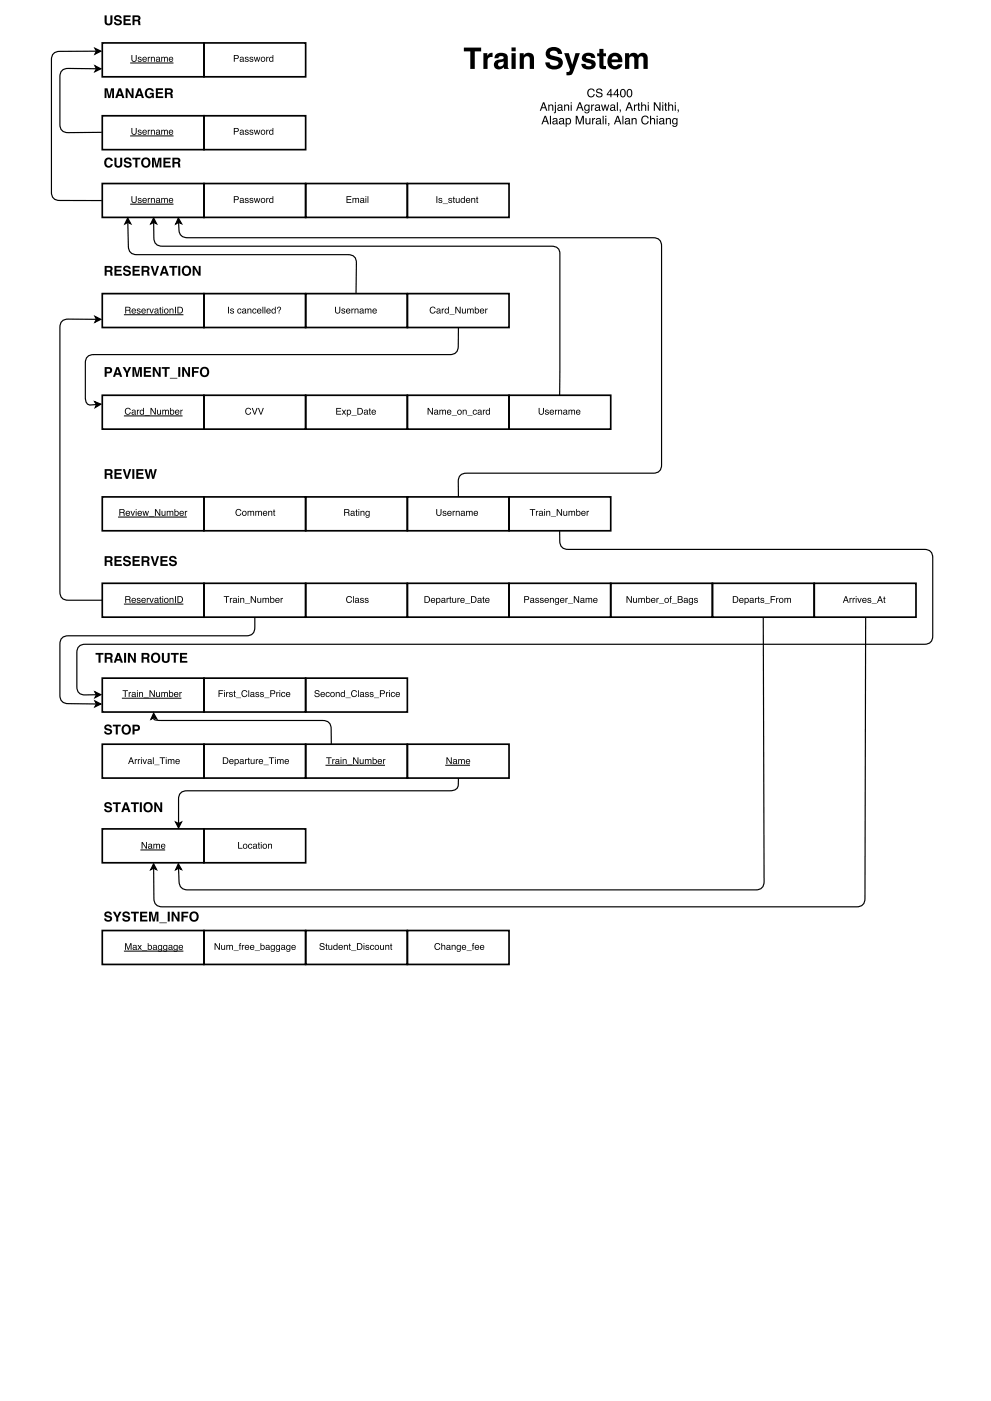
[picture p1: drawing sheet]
<svg xmlns="http://www.w3.org/2000/svg" width="297mm" height="420mm" viewBox="0 0 297 420" stroke-linecap="round" stroke-linejoin="round" font-family="sans-serif">
<g fill="none" stroke="#000" stroke-width=".51">
<path d="M30.7 12.9h30.4v10.1h-30.4zM61.1 12.9h30.5v10.1h-30.5zM30.7 34.7h30.4v10.2h-30.4zM61.1 34.7h30.5v10.2h-30.5zM30.7 55h30.4v10.2h-30.4zM61.1 55h30.5v10.2h-30.5zM91.6 55h30.5v10.2h-30.5zM122.1 55h30.5v10.2h-30.5zM30.7 88.1h30.4v10.1h-30.4zM61.1 88.1h30.5v10.1h-30.5zM91.6 88.1h30.5v10.1h-30.5zM122.1 88.1h30.5v10.1h-30.5z"/>
<path d="M30.7 118.5h30.4v10.2h-30.4zM61.1 118.5h30.5v10.2h-30.5zM91.6 118.5h30.5v10.2h-30.5zM122.1 118.5h30.5v10.2h-30.5zM152.6 118.5h30.5v10.2h-30.5zM30.7 149h30.4v10.2h-30.4zM61.1 149h30.5v10.2h-30.5zM91.6 149h30.5v10.2h-30.5zM122.1 149h30.5v10.2h-30.5zM152.6 149h30.5v10.2h-30.5zM30.7 174.9h30.4v10.2h-30.4zM61.1 174.9h30.5v10.2h-30.5z"/>
<path d="M91.6 174.9h30.5v10.2h-30.5zM122.1 174.9h30.5v10.2h-30.5zM152.6 174.9h30.5v10.2h-30.5zM183.1 174.9h30.4v10.2h-30.4zM213.5 174.9h30.5v10.2h-30.5zM244.1 174.9h30.5v10.2h-30.5zM30.7 203.4h30.4v10.1h-30.4zM61.1 203.4h30.5v10.1h-30.5zM91.6 203.4h30.5v10.1h-30.5zM30.7 223.2h30.4v10.1h-30.4zM61.1 223.2h30.5v10.1h-30.5zM91.6 223.2h30.5v10.1h-30.5z"/>
<path d="M122.1 223.2h30.5v10.1h-30.5zM30.7 248.6h30.4v10.1h-30.4zM61.1 248.6h30.5v10.1h-30.5zM30.7 279.1h30.4v10.1h-30.4zM61.1 279.1h30.5v10.1h-30.5zM91.6 279.1h30.5v10.1h-30.5zM122.1 279.1h30.5v10.1h-30.5z"/>
</g>
<g fill="#000">
<path d="M28.4 14.5l1.8 .8-1.7 .9 .4-.8zM28.5 19.7l1.7 .9-1.8 .9 .5-.9zM38.3 65.4l.9 1.7-.9-.4-.9 .5zM46 65.4l1 1.7-.9-.4-.9 .5zM53.5 65.4l.9 1.7-.9-.4-.8 .5zM28.5 94.9l1.7 .9-1.8 .9 .5-.9zM28.4 120.5l1.8 .7-1.7 1 .4-.9zM28.4 207.5l1.8 .8-1.7 .9 .4-.9zM28.5 210.2l1.7 .9-1.8 .9 .5-.9zM46.1 213.9l.9 1.7-.9-.4-.9 .5zM46 259l.9 1.8-.8-.4-.9 .4zM53.5 259l.9 1.8-.9-.4-.9 .5z"/>
<path d="M52.6 246.5l.9 .5 .9-.5-.9 1.8z"/>
<path d="M31.4 4.6h.6v1.8a.57 .57 0 0 0 .5 .7 .57 .57 0 0 0 .6-.7v-1.8h.6v1.8a1.18 1.18 0 0 1-1.2 1.2 1.18 1.18 0 0 1-1.1-1.2zM34.5 4.8a1.21 1.21 0 0 1 1.9 .7h-.5a.54 .54 0 0 0-.6-.5 .54 .54 0 0 0-.5 .5l.1 .1a1.59 1.59 0 0 1 1.6 1.1 1.23 1.23 0 0 1-1.2 .9 1.23 1.23 0 0 1-1.2-1h.6a.56 .56 0 0 0 .6 .6 .56 .56 0 0 0 .5-.7l-.1-.1a1.21 1.21 0 0 1-1.5-1.2zM37 4.6h2.2v.5h-1.6v.6h1.4v.6h-1.4v.7h1.6v.5h-2.2zM40.3 5.1v.8h.7a.4 .4 0 0 0 .5-.4 .4 .4 0 0 0-.5-.4zM39.7 4.6h1.5a.81 .81 0 0 1 .9 .6 .81 .81 0 0 1-.4 .9l.3 .4 .2 1h-.7l-.1-.9-.4-.2h-.7v1.1h-.6z"/>
<path d="M39.4 16.5h.3v1.2a.52 .52 0 0 0 .5 .6 .52 .52 0 0 0 .5-.6v-1.2h.3v1.1a.8 .8 0 0 1-.8 1 .8 .8 0 0 1-.8-1zM41.5 17.1l.6-.1 .3 .3-.2 .2-.5-.3-.1 .4a.58 .58 0 0 1 .8 .3 .58 .58 0 0 1-.4 .8 .58 .58 0 0 1-.7-.4v-.2h.2a.36 .36 0 0 0 .4 .3 .36 .36 0 0 0 .3-.4h-.1a.61 .61 0 0 1-.6-.2 .61 .61 0 0 1 0-.7zM42.9 17.2a.67 .67 0 0 1 .8-.1 .67 .67 0 0 1 .3 .8h-1.1a.42 .42 0 0 0 .3 .4 .42 .42 0 0 0 .5-.2h.3a.73 .73 0 0 1-1.1 .3 .73 .73 0 0 1 0-1.2zM43.1 17.4l-.2 .3h.9l-.3-.4zM44.3 17.1h.2v.2l.5-.3v.3l-.4 .2v1h-.3zM45.2 17.1h.3v.2a.52 .52 0 0 1 .6-.3 .52 .52 0 0 1 .3 .6v.9h-.2v-.9a.36 .36 0 0 0-.5-.3 .36 .36 0 0 0-.2 .4v.8h-.3zM47 18v.1a.34 .34 0 0 0 .4 .2 .34 .34 0 0 0 .2-.5zM46.9 17.2l.5-.2 .5 .2 .2 1.3-.4-.2a.49 .49 0 0 1-.8 .2 .49 .49 0 0 1 .3-.8l.5-.1a.33 .33 0 0 0-.3-.4 .33 .33 0 0 0-.4 .3h-.2zM48.3 17.1h.3v.2a.48 .48 0 0 1 .8 0 .49 .49 0 0 1 .6-.3 .49 .49 0 0 1 .3 .5v1h-.3v-1.1l-.2-.2-.3 .3-.1 1h-.2v-1.2h-.4l-.2 .2v1h-.3zM50.8 17.2a.67 .67 0 0 1 .8-.1 .67 .67 0 0 1 .3 .8h-1.1a.42 .42 0 0 0 .4 .4 .42 .42 0 0 0 .5-.2h.2a.73 .73 0 0 1-1.1 .3 .73 .73 0 0 1 0-1.2zM51 17.4l-.2 .3h.9l-.2-.4z"/>
<path d="M70.1 16.5h.9a.58 .58 0 0 1 .6 .6 .58 .58 0 0 1-.6 .6h-.6v.8h-.3zM70.4 16.7v.7h.5a.35 .35 0 0 0 .4-.3 .35 .35 0 0 0-.4-.4zM72.1 18v.1a.34 .34 0 0 0 .5 .2 .34 .34 0 0 0 .1-.5zM72 17.2l.5-.2 .5 .2 .2 1.3-.4-.2a.49 .49 0 0 1-.8 .2 .49 .49 0 0 1 .3-.8l.5-.1a.33 .33 0 0 0-.3-.4 .33 .33 0 0 0-.4 .3h-.2zM73.5 17.1l.6-.1 .4 .3-.2 .2-.5-.3-.1 .4a.58 .58 0 0 1 .8 .3 .58 .58 0 0 1-.4 .8 .58 .58 0 0 1-.7-.4v-.2h.2a.36 .36 0 0 0 .4 .3 .36 .36 0 0 0 .3-.4h-.1a.61 .61 0 0 1-.6-.2 .61 .61 0 0 1-.1-.7zM74.9 17.1l.6-.1 .4 .3-.2 .2-.5-.3-.1 .4a.58 .58 0 0 1 .8 .3 .58 .58 0 0 1-.4 .8 .58 .58 0 0 1-.7-.4v-.2h.2a.36 .36 0 0 0 .3 .3 .36 .36 0 0 0 .4-.4h-.1a.61 .61 0 0 1-.6-.2 .61 .61 0 0 1-.1-.7zM76.1 17.1h.3l.2 1.1 .3-1.1h.3l.3 1.1 .3-1.1h.2l-.4 1.4h-.3l-.3-1.1-.2 1.1h-.3zM78.4 17.8a.5 .5 0 0 0 1 0 .5 .5 0 0 0-1 0zM78.1 17.8a.75 .75 0 0 1 1.5 0 .75 .75 0 0 1-1.5 0zM79.8 17.1h.2v.2l.5-.3v.3l-.4 .2v1h-.3zM81 17.4a.53 .53 0 0 0-.1 .8 .53 .53 0 0 0 .8 0 .53 .53 0 0 0-.1-.8zM80.9 17.1l.5-.1 .3 .2v-.7h.2v2l-.2-.2a.72 .72 0 0 1-1.1-.1 .72 .72 0 0 1 .3-1.1z"/>
<path d="M139 14.3h5.2v1.1h-1.9v5.3h-1.3v-5.3h-2zM144.9 15.9h1.2v.9a1.48 1.48 0 0 1 1.5-1l-.1 1.3a1.11 1.11 0 0 0-1.4 1.3v2.3h-1.2zM149.4 18.9a.76 .76 0 0 0 .4 1.1 .76 .76 0 0 0 1-.5l.2-1.1zM148.8 16.2a2.42 2.42 0 0 1 3.4 .7v3.1l.3 .7h-1.4l-.1-.6a1.54 1.54 0 0 1-2.4 .4 1.54 1.54 0 0 1 .3-2.4l.6-.2a1.11 1.11 0 0 0 1.4-.7 .9 .9 0 0 0-1.5 .3h-1.2zM153.3 14.2h1.3v1.2h-1.3zM153.3 15.9h1.3v4.8h-1.3zM155.8 15.9h1.2v.7a1.66 1.66 0 0 1 1.8-.7 1.66 1.66 0 0 1 1.3 1.6v3.2h-1.3v-2.9a.92 .92 0 0 0-1.1-.9 .92 .92 0 0 0-.7 1.2v2.6h-1.2zM164.2 14.7a2.64 2.64 0 0 1 4.3 1.5h-1.3a1.27 1.27 0 0 0-1.1-1 1.27 1.27 0 0 0-1.3 .8l.3 .5 1.9 .5a1.9 1.9 0 0 1 1.7 2.1 1.9 1.9 0 0 1-2.1 1.7 2.45 2.45 0 0 1-3.1-2.1h1.2a1.43 1.43 0 0 0 1.3 1 1.43 1.43 0 0 0 1.4-.8v-.2a4.3 4.3 0 0 0-2.7-1 1.78 1.78 0 0 1-.5-3zM169.1 15.9h1.4l1 3.5 1-3.5h1.3l-1.6 4.7a1.91 1.91 0 0 1-1.8 2h-.6v-1a.77 .77 0 0 0 1-.7zM174.9 16.3a2.16 2.16 0 0 1 3.5 1.1h-1.2a.78 .78 0 0 0-.8-.6 .78 .78 0 0 0-.7 .6l.5 .2a2.42 2.42 0 0 1 2.3 1.4 1.83 1.83 0 0 1-2.5 1.8 1.68 1.68 0 0 1-1.8-1.6h1.3a1.01 1.01 0 0 0 .8 .7 1.01 1.01 0 0 0 1-.5 3 3 0 0 0-2.1-.9 1.29 1.29 0 0 1-.3-2.2zM179.7 14.7h1.2v1.3h.7v.9h-.7v2.7l.7 .2v.9h-1.3l-.6-.4v-3.4h-.7v-.9h.7zM183.6 17.1l-.3 .7h2a.95 .95 0 0 0-.6-.9 .95 .95 0 0 0-1.1 .2zM182.7 16.5a2.29 2.29 0 0 1 2.8-.4 2.29 2.29 0 0 1 1 2.5h-3.2a1.02 1.02 0 0 0 .7 1.2 1.02 1.02 0 0 0 1.2-.5h1.3a2.35 2.35 0 0 1-3.1 1.3 2.35 2.35 0 0 1-1.2-3.1zM187.4 15.9h1.2v.7a1.49 1.49 0 0 1 2.6 0 1.57 1.57 0 0 1 1.9-.7 1.57 1.57 0 0 1 1 1.8v3h-1.2v-3a.77 .77 0 0 0-.9-.8 .77 .77 0 0 0-.6 1v2.8h-1.3v-2.8a.77 .77 0 0 0-.7-1 .77 .77 0 0 0-.8 .9v2.9h-1.2z"/>
<path d="M31.3 26.5h.9l.6 2.3 .5-2.3h.9v2.9h-.6v-2.4l-.5 2.4h-.6l-.6-2.4v2.4h-.6zM35.9 27.2l-.4 1.1h.8zM35.6 26.5h.7l1 2.9h-.7l-.1-.6h-1.1l-.2 .6h-.7zM37.7 26.5h.6l1.2 2v-2h.5v2.9h-.6l-1.2-2.1v2.1h-.5zM41.8 27.2l-.4 1.1h.7zM41.4 26.5h.7l1.1 2.9h-.7l-.2-.6h-1.1l-.2 .6h-.6zM43.8 26.8a1.35 1.35 0 0 1 2.3 .6h-.6a.8 .8 0 0 0-1-.4 .8 .8 0 0 0-.5 1 .8 .8 0 0 0 .6 1 .8 .8 0 0 0 1-.7h-.7v-.5h1.2v1.6h-.4l-.1-.4a1.42 1.42 0 0 1-1.9 0 1.42 1.42 0 0 1-.1-1.9zM46.7 26.5h2.2v.5h-1.6v.6h1.4v.5h-1.4v.8h1.6v.5h-2.2zM50 27v.8h.7a.4 .4 0 0 0 .5-.4 .4 .4 0 0 0-.5-.4zM49.4 26.5h1.5a.81 .81 0 0 1 .9 .5 .81 .81 0 0 1-.4 1l.3 .4 .2 1h-.7l-.1-.9-.4-.2h-.7v1.1h-.6z"/>
<path d="M39.4 38.4h.3v1.2a.52 .52 0 0 0 .5 .6 .52 .52 0 0 0 .5-.6v-1.2h.3v1.1a.8 .8 0 0 1-.8 .9 .8 .8 0 0 1-.8-.9zM41.5 39l.6-.1 .3 .3-.2 .1-.5-.2-.1 .3a.58 .58 0 0 1 .8 .4 .58 .58 0 0 1-.4 .7 .58 .58 0 0 1-.7-.4v-.2h.2a.36 .36 0 0 0 .4 .3 .36 .36 0 0 0 .3-.3l-.1-.1a.61 .61 0 0 1-.6-.2 .61 .61 0 0 1 0-.6zM42.9 39.1a.67 .67 0 0 1 .8-.1 .67 .67 0 0 1 .3 .7h-1.1a.42 .42 0 0 0 .3 .5 .42 .42 0 0 0 .5-.3h.3a.73 .73 0 0 1-1.1 .4 .73 .73 0 0 1 0-1.2zM43.1 39.2l-.2 .3h.9l-.3-.3zM44.3 38.9h.2v.3l.5-.3v.3l-.4 .2v1h-.3zM45.2 38.9h.3v.2a.52 .52 0 0 1 .6-.2 .52 .52 0 0 1 .3 .5v1h-.2v-.9a.36 .36 0 0 0-.5-.4 .36 .36 0 0 0-.2 .5v.8h-.3zM47 39.9v.1a.34 .34 0 0 0 .4 .2 .34 .34 0 0 0 .2-.5zM46.9 39.1l.5-.2 .5 .2 .2 1.3-.4-.2a.49 .49 0 0 1-.8 .1 .49 .49 0 0 1 .3-.8l.5-.1a.33 .33 0 0 0-.3-.3 .33 .33 0 0 0-.4 .3h-.2zM48.3 38.9h.3v.2a.48 .48 0 0 1 .8 0 .49 .49 0 0 1 .6-.2 .49 .49 0 0 1 .3 .5v1h-.3v-1.2l-.2-.1-.3 .2-.1 1.1h-.2v-1.2l-.4-.1-.2 .3v1h-.3zM50.8 39.1a.67 .67 0 0 1 .8-.1 .67 .67 0 0 1 .3 .7h-1.1a.42 .42 0 0 0 .4 .5 .42 .42 0 0 0 .5-.3h.2a.73 .73 0 0 1-1.1 .4 .73 .73 0 0 1 0-1.2zM51 39.2l-.2 .3h.9l-.2-.3z"/>
<path d="M70.1 38.4h.9a.58 .58 0 0 1 .6 .6 .58 .58 0 0 1-.6 .5h-.6v.9h-.3zM70.4 38.6v.7h.5a.35 .35 0 0 0 .4-.3 .35 .35 0 0 0-.4-.4zM72.1 39.9v.1a.34 .34 0 0 0 .5 .2 .34 .34 0 0 0 .1-.5zM72 39.1l.5-.2 .5 .2 .2 1.3-.4-.2a.49 .49 0 0 1-.8 .1 .49 .49 0 0 1 .3-.8l.5-.1a.33 .33 0 0 0-.3-.3 .33 .33 0 0 0-.4 .3h-.2zM73.5 39l.6-.1 .4 .3-.2 .1-.5-.2-.1 .3a.58 .58 0 0 1 .8 .4 .58 .58 0 0 1-.4 .7 .58 .58 0 0 1-.7-.4v-.2h.2a.36 .36 0 0 0 .4 .3 .36 .36 0 0 0 .3-.3l-.1-.1a.61 .61 0 0 1-.6-.2 .61 .61 0 0 1-.1-.6zM74.9 39l.6-.1 .4 .3-.2 .1-.5-.2-.1 .3a.58 .58 0 0 1 .8 .4 .58 .58 0 0 1-.4 .7 .58 .58 0 0 1-.7-.4v-.2h.2a.36 .36 0 0 0 .3 .3 .36 .36 0 0 0 .4-.3l-.1-.1a.61 .61 0 0 1-.6-.2 .61 .61 0 0 1-.1-.6zM76.1 38.9h.3l.2 1.2 .3-1.2h.3l.3 1.2 .3-1.2h.2l-.4 1.5h-.3l-.3-1.1-.2 1.1h-.3zM78.4 39.6a.5 .5 0 0 0 1 0 .5 .5 0 0 0-1 0zM78.1 39.7a.75 .75 0 0 1 1.5 0 .75 .75 0 0 1-1.5 0zM79.8 38.9h.2v.3l.5-.3v.3l-.4 .2v1h-.3zM81 39.3a.53 .53 0 0 0-.1 .7 .53 .53 0 0 0 .8 0 .53 .53 0 0 0-.1-.8zM80.9 39l.5-.1 .3 .2v-.7h.2v2l-.2-.2a.72 .72 0 0 1-1.1-.2 .72 .72 0 0 1 .3-1z"/>
<path d="M162.9 31l-.4 1.2h.8zM162.8 30.7h.3l1 2.5h-.4l-.3-.7h-1l-.3 .7h-.3zM164.3 31.4h.3v.2a.65 .65 0 0 1 .8-.3 .65 .65 0 0 1 .5 .7v1.2h-.4v-1.2a.46 .46 0 0 0-.5-.4 .46 .46 0 0 0-.3 .6v1h-.4zM166.3 30.7h.3v.3h-.3zM166.3 31.4h.3v2.3l-.6 .3v-.3l.3-.1zM167.4 32.6a.44 .44 0 0 0 .6 .4 .44 .44 0 0 0 .2-.7zM167.2 31.6a.8 .8 0 0 1 1.4 .2v1.1l.2 .3h-.4l-.1-.2a.63 .63 0 0 1-1.1 .2 .63 .63 0 0 1 .4-1l.6-.2a.42 .42 0 0 0-.3-.4 .42 .42 0 0 0-.5 .3h-.3zM169.1 31.4h.3v.2a.65 .65 0 0 1 .8-.3 .65 .65 0 0 1 .4 .7v1.2h-.3v-1.2a.46 .46 0 0 0-.6-.4 .46 .46 0 0 0-.3 .6v1h-.3zM171.1 31.4h.3v1.8h-.3zM171.1 30.7h.3v.3h-.3zM173.8 31l-.4 1.2h.8zM173.6 30.7h.4l.9 2.5h-.3l-.3-.7h-1l-.3 .7h-.3zM175.3 31.6l.6-.3 .5 .3v-.2h.3v1.7a.81 .81 0 0 1-.6 .9 .81 .81 0 0 1-1-.6h.4a.54 .54 0 0 0 .7 .3 .54 .54 0 0 0 .2-.7 .85 .85 0 0 1-1.2 0 .85 .85 0 0 1 0-1.2zM175.6 31.7a.62 .62 0 0 0-.2 1 .62 .62 0 0 0 .9 0 .62 .62 0 0 0 0-.8 .62 .62 0 0 0-.7-.2zM177.2 31.4h.3v.3l.6-.4v.4l-.6 .3v1.2h-.3zM178.6 32.6a.44 .44 0 0 0 .6 .4 .44 .44 0 0 0 .2-.7zM178.5 31.6a.8 .8 0 0 1 1.3 .2v1.1l.2 .3h-.3l-.2-.2a.63 .63 0 0 1-1.1 .2 .63 .63 0 0 1 .5-1l.6-.2a.42 .42 0 0 0-.4-.4 .42 .42 0 0 0-.4 .3h-.3zM180.1 31.4h.4l.3 1.4 .4-1.4h.4l.3 1.4 .4-1.4h.3l-.5 1.8h-.4l-.3-1.4-.4 1.4h-.3zM183.2 32.6a.44 .44 0 0 0 .6 .4 .44 .44 0 0 0 .2-.7zM183 31.6a.8 .8 0 0 1 1.4 .2v1.1l.2 .3h-.4l-.1-.2a.63 .63 0 0 1-1.1 .2 .63 .63 0 0 1 .4-1l.6-.2a.42 .42 0 0 0-.3-.4 .42 .42 0 0 0-.5 .3h-.3zM184.9 30.7h.3v2.5h-.3zM185.7 32.8h.4l-.1 .8-.3 .1 .2-.4-.2-.1zM188.6 31l-.4 1.2h.8zM188.4 30.7h.4l.9 2.5h-.3l-.3-.7h-1l-.3 .7h-.3zM190 31.4h.3v.3l.6-.4v.4l-.5 .3-.1 1.2h-.3zM191.3 30.8h.3v.6h.3v.2h-.3v1.2l.3 .4-.6-.2v-1.4h-.3v-.2h.3zM192.2 30.7h.3v.9a.66 .66 0 0 1 .8-.3 .66 .66 0 0 1 .4 .7v1.2h-.3v-1.2a.46 .46 0 0 0-.6-.4 .46 .46 0 0 0-.3 .6v1h-.3zM194.2 31.4h.3v1.8h-.3zM194.2 30.7h.3v.3h-.3zM196 30.7h.4l1.3 2v-2h.3v2.5h-.4l-1.3-2v2h-.3zM198.5 31.4h.3v1.8h-.3zM198.5 30.7h.3v.3h-.3zM199.3 30.8h.4v.6h.3v.2h-.3v1.2l.3 .4-.6-.2-.1-1.4h-.2v-.2h.2zM200.3 30.7h.3v.9a.66 .66 0 0 1 .7-.3 .66 .66 0 0 1 .5 .7v1.2h-.3v-1.2a.46 .46 0 0 0-.6-.4 .46 .46 0 0 0-.3 .6v1h-.3zM202.2 31.4h.4v1.8h-.4zM202.2 30.7h.4v.3h-.4zM203.1 32.8h.4l-.1 .8-.3 .1 .2-.4-.2-.1z"/>
<path d="M163.4 35.1l-.4 1.1h.8zM163.2 34.7h.4l1 2.6h-.4l-.3-.8h-1l-.3 .8h-.3zM164.8 34.7h.3v2.6h-.3zM165.9 36.6a.44 .44 0 0 0 .6 .4 .44 .44 0 0 0 .2-.6zM165.7 35.6a.8 .8 0 0 1 1.4 .3v1.1l.2 .3h-.4l-.1-.3a.63 .63 0 0 1-1.1 .2 .63 .63 0 0 1 .4-1l.7-.1a.42 .42 0 0 0-.4-.5 .42 .42 0 0 0-.5 .4h-.3zM167.9 36.6a.44 .44 0 0 0 .5 .4 .44 .44 0 0 0 .3-.6zM167.7 35.6a.8 .8 0 0 1 1.4 .3v1.1l.2 .3h-.4l-.1-.3a.63 .63 0 0 1-1.1 .2 .63 .63 0 0 1 .4-1l.6-.1a.42 .42 0 0 0-.3-.5 .42 .42 0 0 0-.5 .4h-.3zM170 35.8a.62 .62 0 0 0-.1 .9 .62 .62 0 0 0 .9 0 .63 .63 0 0 0 0-.7 .63 .63 0 0 0-.8-.2zM169.5 35.4h.3v.3a.82 .82 0 0 1 1.2-.1 .82 .82 0 0 1 .1 1.1 .73 .73 0 0 1-.5 .6 .73 .73 0 0 1-.7-.2v.9h-.4zM172.6 34.7h.5l.7 2.2 .7-2.2h.5v2.6h-.3v-2.2l-.7 2.2h-.4l-.7-2.2v2.2h-.3zM175.5 35.4h.3v1.3a.47 .47 0 0 0 .6 .3 .47 .47 0 0 0 .3-.7v-.9h.3v1.9h-.3v-.3a.64 .64 0 0 1-.7 .3 .64 .64 0 0 1-.5-.6zM177.5 35.4h.3v.3l.6-.3v.3l-.6 .3v1.3h-.3zM178.9 36.6a.44 .44 0 0 0 .6 .4 .44 .44 0 0 0 .2-.6zM178.8 35.6a.8 .8 0 0 1 1.3 .3v1.1l.2 .3h-.3l-.2-.3a.63 .63 0 0 1-1.1 .2 .63 .63 0 0 1 .4-1l.7-.1a.42 .42 0 0 0-.4-.5 .42 .42 0 0 0-.4 .4h-.3zM180.6 34.7h.3v2.6h-.3zM181.4 35.4h.3v1.9h-.3zM181.4 34.7h.3v.4h-.3zM182.3 36.9h.3v.7l-.3 .2 .2-.5h-.2zM185.1 35.1l-.4 1.1h.8zM185 34.7h.3l1 2.6h-.4l-.3-.8h-1l-.2 .8h-.4zM186.6 34.7h.3v2.6h-.3zM187.6 36.6a.44 .44 0 0 0 .6 .4 .44 .44 0 0 0 .2-.6zM187.4 35.6a.8 .8 0 0 1 1.4 .3v1.1l.2 .3h-.3l-.2-.3a.63 .63 0 0 1-1.1 .2 .63 .63 0 0 1 .4-1l.7-.1a.42 .42 0 0 0-.4-.5 .42 .42 0 0 0-.5 .4h-.3zM189.3 35.4h.3v.3a.65 .65 0 0 1 .8-.3 .65 .65 0 0 1 .4 .7v1.2h-.3v-1.2a.46 .46 0 0 0-.6-.4 .46 .46 0 0 0-.3 .6v1h-.3zM192.5 35.1a1.11 1.11 0 0 1 1.1-.4 1.11 1.11 0 0 1 .8 .8h-.3a.87 .87 0 0 0-1.2-.4 .87 .87 0 0 0-.3 1.2 .78 .78 0 0 0 .7 .7 .78 .78 0 0 0 .8-.7h.4a1.2 1.2 0 0 1-1.7 1 1.2 1.2 0 0 1-.5-1.8zM194.8 34.7h.4v1a.66 .66 0 0 1 .7-.3 .66 .66 0 0 1 .5 .7v1.2h-.4v-1.2a.46 .46 0 0 0-.5-.4 .46 .46 0 0 0-.3 .6v1h-.4zM196.8 35.4h.3v1.9h-.3zM196.8 34.7h.3v.4h-.3zM197.9 36.6a.44 .44 0 0 0 .6 .4 .44 .44 0 0 0 .2-.6zM197.7 35.6a.8 .8 0 0 1 1.4 .3v1.1l.2 .3h-.4l-.1-.3a.63 .63 0 0 1-1.1 .2 .63 .63 0 0 1 .4-1l.6-.1a.42 .42 0 0 0-.3-.5 .42 .42 0 0 0-.5 .4h-.3zM199.6 35.4h.3v.3a.65 .65 0 0 1 .8-.3 .65 .65 0 0 1 .4 .7v1.2h-.3v-1.2a.46 .46 0 0 0-.6-.4 .46 .46 0 0 0-.3 .6v1h-.3zM201.7 35.7l.5-.3 .6 .3v-.3h.3v1.7a.81 .81 0 0 1-.6 .9 .81 .81 0 0 1-1-.5h.3a.54 .54 0 0 0 .7 .2 .54 .54 0 0 0 .3-.7 .85 .85 0 0 1-1.2 0 .85 .85 0 0 1-.1-1.2zM201.9 35.8a.62 .62 0 0 0-.1 .9 .62 .62 0 0 0 .9 0 .62 .62 0 0 0 0-.7 .62 .62 0 0 0-.8-.2z"/>
<path d="M176.3 26.9a1.11 1.11 0 0 1 1.1-.4 1.11 1.11 0 0 1 .8 .9h-.3a.87 .87 0 0 0-1.2-.5 .87 .87 0 0 0-.3 1.3 .78 .78 0 0 0 .7 .7 .78 .78 0 0 0 .8-.7h.4a1.2 1.2 0 0 1-1.7 .9 1.2 1.2 0 0 1-.5-1.8zM178.9 26.8a1 1 0 0 1 1.7 .6h-.4a.55 .55 0 0 0-.6-.6 .55 .55 0 0 0-.4 .7l.1 .1a1.11 1.11 0 0 1 1.3 1.1 1.08 1.08 0 0 1-1.1 .5 1.08 1.08 0 0 1-.9-.9h.3a.63 .63 0 0 0 .7 .7 .63 .63 0 0 0 .6-.8l-.2-.1a1.05 1.05 0 0 1-1.3-1zM183 27.1l-.8 1.2h.8zM183 26.7h.3v1.6h.3v.2h-.3v.7h-.3v-.7h-1.1v-.3zM184.9 27.1l-.8 1.2h.8zM185 26.7h.2v1.6h.4v.2h-.4v.7h-.3v-.7h-1.1v-.3zM186.2 26.8a1 1 0 0 1 1.2 .2 1 1 0 0 1 .1 1.2 .89 .89 0 0 1-1 1 .89 .89 0 0 1-.7-1.2zM186.4 27.1l-.1 .1a1.08 1.08 0 0 0 .5 1.7 1.31 1.31 0 0 0-.1-2zM188.2 26.8a1 1 0 0 1 1.2 .2 1 1 0 0 1 .1 1.2 .89 .89 0 0 1-1 1 .89 .89 0 0 1-.7-1.2zM188.4 27.1l-.1 .1a1.08 1.08 0 0 0 .5 1.7 1.31 1.31 0 0 0-.1-2z"/>
<path d="M31.6 47.6a1.3 1.3 0 0 1 2.2 .7h-.6a.73 .73 0 0 0-.9-.5 .73 .73 0 0 0-.4 1 .72 .72 0 0 0 .4 .9 .72 .72 0 0 0 .9-.5h.6a1.39 1.39 0 0 1-1.9 1 1.39 1.39 0 0 1-.6-2.1zM34.3 47.3h.6v1.8a.57 .57 0 0 0 .6 .7 .57 .57 0 0 0 .5-.7v-1.8h.6v1.8a1.18 1.18 0 0 1-1.1 1.2 1.18 1.18 0 0 1-1.2-1.2zM37.4 47.5a1.21 1.21 0 0 1 2 .7h-.6a.54 .54 0 0 0-.6-.5 .54 .54 0 0 0-.5 .5l.1 .1a1.59 1.59 0 0 1 1.7 1.1 1.23 1.23 0 0 1-1.2 .9 1.23 1.23 0 0 1-1.2-1h.6a.56 .56 0 0 0 .6 .5 .56 .56 0 0 0 .5-.6l-.2-.1a1.21 1.21 0 0 1-1.4-1.2zM39.7 47.3h2.4v.5h-.9v2.4h-.6v-2.4h-.9zM43.1 48a1 1 0 0 0-.1 1.2 1 1 0 0 0 1.1 .5 .97 .97 0 0 0 .4-1.4 .97 .97 0 0 0-1.4-.3zM42.7 47.5a1.47 1.47 0 0 1 2.1 .3 1.47 1.47 0 0 1-.2 2 1.47 1.47 0 0 1-2-.1l-.3-1.3zM45.6 47.3h.8l.6 2.3 .5-2.3h.9v2.9h-.6v-2.4l-.5 2.4h-.6l-.6-2.4v2.4h-.5zM49 47.3h2.1v.5h-1.5v.6h1.4v.5h-1.4v.8h1.6v.5h-2.2zM52.3 47.8v.8h.7a.4 .4 0 0 0 .5-.4 .4 .4 0 0 0-.5-.4zM51.7 47.3h1.4a.81 .81 0 0 1 .9 .5 .81 .81 0 0 1-.4 1l.4 .4 .1 1h-.7v-.9l-.5-.2h-.6v1.1h-.6z"/>
<path d="M39.4 58.8h.3v1.3a.52 .52 0 0 0 .5 .6 .52 .52 0 0 0 .5-.6v-1.3h.3v1.2a.8 .8 0 0 1-.8 .9 .8 .8 0 0 1-.8-.9zM41.5 59.5l.6-.1 .3 .3-.2 .1-.5-.2-.1 .3a.58 .58 0 0 1 .8 .3 .58 .58 0 0 1-.4 .8 .58 .58 0 0 1-.7-.4v-.2h.2a.36 .36 0 0 0 .4 .3 .36 .36 0 0 0 .3-.3l-.1-.1a.61 .61 0 0 1-.6-.2 .61 .61 0 0 1 0-.6zM42.9 59.6a.67 .67 0 0 1 .8-.2 .67 .67 0 0 1 .3 .8h-1.1a.42 .42 0 0 0 .3 .5 .42 .42 0 0 0 .5-.3h.3a.73 .73 0 0 1-1.1 .4 .73 .73 0 0 1 0-1.2zM43.1 59.7l-.2 .3h.9l-.3-.4zM44.3 59.4h.2v.2l.5-.2v.2l-.4 .3v.9h-.3zM45.2 59.4h.3v.2a.52 .52 0 0 1 .6-.2 .52 .52 0 0 1 .3 .5v.9h-.2v-.9a.36 .36 0 0 0-.5-.3 .36 .36 0 0 0-.2 .5v.7h-.3zM47 60.3v.2a.34 .34 0 0 0 .4 .1 .34 .34 0 0 0 .2-.4zM46.9 59.5l.5-.1 .5 .2 .2 1.3-.4-.2a.49 .49 0 0 1-.8 .1 .49 .49 0 0 1 .3-.8l.5-.1a.33 .33 0 0 0-.3-.4 .33 .33 0 0 0-.4 .3h-.2zM48.3 59.4h.3v.2a.48 .48 0 0 1 .8 0 .49 .49 0 0 1 .6-.2 .49 .49 0 0 1 .3 .5v.9h-.3v-1.1l-.2-.1-.3 .2-.1 1h-.2v-1.1l-.4-.1-.2 .2v1h-.3zM50.8 59.6a.67 .67 0 0 1 .8-.2 .67 .67 0 0 1 .3 .8h-1.1a.42 .42 0 0 0 .4 .5 .42 .42 0 0 0 .5-.3h.2a.73 .73 0 0 1-1.1 .4 .73 .73 0 0 1 0-1.2zM51 59.7l-.2 .3h.9l-.2-.4z"/>
<path d="M70.1 58.8h.9a.58 .58 0 0 1 .6 .6 .58 .58 0 0 1-.6 .6h-.6v.8h-.3zM70.4 59.1v.7h.5a.35 .35 0 0 0 .4-.4 .35 .35 0 0 0-.4-.3zM72.1 60.3v.2a.34 .34 0 0 0 .5 .1 .34 .34 0 0 0 .1-.4zM72 59.5l.5-.1 .5 .2 .2 1.3-.4-.2a.49 .49 0 0 1-.8 .1 .49 .49 0 0 1 .3-.8l.5-.1a.33 .33 0 0 0-.3-.4 .33 .33 0 0 0-.4 .3h-.2zM73.5 59.5l.6-.1 .4 .3-.2 .1-.5-.2-.1 .3a.58 .58 0 0 1 .8 .3 .58 .58 0 0 1-.4 .8 .58 .58 0 0 1-.7-.4v-.2h.2a.36 .36 0 0 0 .4 .3 .36 .36 0 0 0 .3-.3l-.1-.1a.61 .61 0 0 1-.6-.2 .61 .61 0 0 1-.1-.6zM74.9 59.5l.6-.1 .4 .3-.2 .1-.5-.2-.1 .3a.58 .58 0 0 1 .8 .3 .58 .58 0 0 1-.4 .8 .58 .58 0 0 1-.7-.4v-.2h.2a.36 .36 0 0 0 .3 .3 .36 .36 0 0 0 .4-.3l-.1-.1a.61 .61 0 0 1-.6-.2 .61 .61 0 0 1-.1-.6zM76.1 59.4h.3l.2 1.1 .3-1.1h.3l.3 1.1 .3-1.1h.2l-.4 1.4h-.3l-.3-1.1-.2 1.1h-.3zM78.4 60.1a.5 .5 0 0 0 1 0 .5 .5 0 0 0-1 0zM78.1 60.1a.75 .75 0 0 1 1.5 0 .75 .75 0 0 1-1.5 0zM79.8 59.4h.2v.2l.5-.2v.2l-.4 .3v.9h-.3zM81 59.7a.53 .53 0 0 0-.1 .8 .53 .53 0 0 0 .8 0 .53 .53 0 0 0-.1-.8zM80.9 59.5l.5-.1 .3 .2v-.8h.2v2l-.2-.2a.72 .72 0 0 1-1.1-.1 .72 .72 0 0 1 .3-1z"/>
<path d="M103.9 58.8h1.4v.3h-1.2v.6h1.1v.2h-1.1v.7h1.2v.2h-1.4zM105.7 59.4h.2v.2a.48 .48 0 0 1 .8 0 .49 .49 0 0 1 .6-.2 .49 .49 0 0 1 .3 .5v.9h-.2v-1.1l-.3-.1-.3 .2v1h-.3v-1.1l-.4-.1-.2 .2v1h-.2zM108.2 60.3v.2a.34 .34 0 0 0 .4 .1 .34 .34 0 0 0 .2-.4zM108.1 59.5l.5-.1 .5 .2 .2 1.3-.4-.2a.49 .49 0 0 1-.8 .1 .49 .49 0 0 1 .3-.8l.5-.1a.33 .33 0 0 0-.3-.4 .33 .33 0 0 0-.4 .3h-.2zM109.5 59.4h.3v1.4h-.3zM109.5 58.8h.3v.3h-.3zM110.2 58.8h.2v2h-.2z"/>
<path d="M130.8 58.8h.3v2h-.3zM131.6 59.5l.6-.1 .3 .3-.2 .1-.5-.2v.3a.58 .58 0 0 1 .7 .3 .58 .58 0 0 1-.3 .8 .58 .58 0 0 1-.8-.4v-.2h.2a.36 .36 0 0 0 .4 .3 .36 .36 0 0 0 .3-.3v-.1a.61 .61 0 0 1-.6-.2 .61 .61 0 0 1-.1-.6zM132.7 61.1l1.6 .1zM134.5 59.5l.6-.1 .4 .3-.2 .1-.5-.2-.1 .3a.58 .58 0 0 1 .8 .3 .58 .58 0 0 1-.4 .8 .58 .58 0 0 1-.7-.4l-.1-.2h.3a.36 .36 0 0 0 .3 .3 .36 .36 0 0 0 .4-.3l-.1-.1a.61 .61 0 0 1-.6-.2 .61 .61 0 0 1-.1-.6zM135.9 59h.2v.4h.3v.2h-.3v.9l.3 .3-.5-.1v-1.1h-.2zM136.6 59.4h.2v1a.37 .37 0 0 0 .5 .3 .37 .37 0 0 0 .2-.6v-.7h.3v1.4h-.3v-.2a.51 .51 0 0 1-.5 .3 .51 .51 0 0 1-.4-.5zM138.4 59.7a.53 .53 0 0 0-.1 .8 .53 .53 0 0 0 .8 0 .53 .53 0 0 0-.1-.8zM138.3 59.5l.5-.1 .3 .2v-.8h.2v2l-.2-.2a.72 .72 0 0 1-1.1-.1 .72 .72 0 0 1 .3-1zM139.8 59.6a.67 .67 0 0 1 .8-.2 .67 .67 0 0 1 .4 .8h-1.1a.42 .42 0 0 0 .3 .5 .42 .42 0 0 0 .5-.3h.2a.73 .73 0 0 1-1.1 .4 .73 .73 0 0 1 0-1.2zM140 59.7l-.1 .3h.8l-.2-.4zM141.3 59.4h.2v.2a.52 .52 0 0 1 .6-.2 .52 .52 0 0 1 .3 .5v.9h-.2v-.9a.36 .36 0 0 0-.4-.3 .36 .36 0 0 0-.3 .5v.7h-.2zM142.9 59h.2v.4h.2v.2h-.2v.9l.2 .3-.4-.1v-1.1h-.2z"/>
<path d="M32 80.3v.7h.7a.4 .4 0 0 0 .5-.3 .4 .4 0 0 0-.5-.4zM31.4 79.8h1.4a.81 .81 0 0 1 .9 .5 .81 .81 0 0 1-.4 1l.3 .3 .2 1.1h-.7l-.1-.9-.4-.3h-.6v1.2h-.6zM34.3 79.8h2.1v.5h-1.5v.6h1.4v.5h-1.4v.8h1.6v.5h-2.2zM37.2 79.9a1.21 1.21 0 0 1 2 .7h-.6a.54 .54 0 0 0-.6-.4 .54 .54 0 0 0-.5 .5l.1 .1a1.59 1.59 0 0 1 1.7 1 1.23 1.23 0 0 1-1.3 1 1.23 1.23 0 0 1-1.1-1h.5a.56 .56 0 0 0 .7 .5 .56 .56 0 0 0 .4-.7h-.1a1.21 1.21 0 0 1-1.5-1.3zM39.7 79.8h2.2v.5h-1.6v.6h1.4v.5h-1.4v.8h1.6v.5h-2.2zM43 80.3v.7h.7a.4 .4 0 0 0 .5-.3 .4 .4 0 0 0-.5-.4zM42.4 79.8h1.5a.81 .81 0 0 1 .9 .5 .81 .81 0 0 1-.4 1l.3 .3 .2 1.1h-.7l-.1-.9-.4-.3h-.7v1.2h-.6zM45.1 79.8h.7l.6 2.2 .7-2.2h.6l-1 2.9h-.6zM49.2 80.4l-.3 1.2h.7zM48.9 79.8h.7l1 2.9h-.6l-.2-.6h-1.1l-.2 .6h-.6zM50.8 79.8h2.3v.5h-.9v2.4h-.6v-2.4h-.8zM53.4 79.8h.6v2.9h-.6zM55.3 80.4a1 1 0 0 0-.2 1.3 1 1 0 0 0 1.2 .4 .97 .97 0 0 0 .4-1.3 .97 .97 0 0 0-1.4-.4zM54.9 80a1.47 1.47 0 0 1 2.1 .3 1.47 1.47 0 0 1-.2 2 1.47 1.47 0 0 1-2.1-.1l-.2-1.4zM57.8 79.8h.6l1.2 2v-2h.5v2.9h-.6l-1.2-2.1v2.1h-.5z"/>
<path d="M37.8 92.2v.7h.6a.35 .35 0 0 0 .5-.3 .35 .35 0 0 0-.4-.4zM37.5 92h1a.55 .55 0 0 1 .6 .3 .55 .55 0 0 1-.3 .7l.4 1h-.3l-.1-.7-.4-.2h-.6v.9h-.3zM39.6 92.7a.67 .67 0 0 1 .8-.1 .67 .67 0 0 1 .3 .8h-1a.42 .42 0 0 0 .3 .4 .42 .42 0 0 0 .5-.3h.2a.73 .73 0 0 1-1.1 .4 .73 .73 0 0 1 0-1.2zM39.8 92.9l-.1 .3h.8l-.2-.4zM41.1 92.6l.6-.1 .4 .3-.2 .2-.5-.3-.1 .4a.58 .58 0 0 1 .8 .3 .58 .58 0 0 1-.4 .8 .58 .58 0 0 1-.7-.4v-.3h.2a.36 .36 0 0 0 .4 .4 .36 .36 0 0 0 .3-.4h-.1a.61 .61 0 0 1-.6-.2 .61 .61 0 0 1-.1-.7zM42.5 92.7a.67 .67 0 0 1 .9-.1 .67 .67 0 0 1 .3 .8h-1.1a.42 .42 0 0 0 .3 .4 .42 .42 0 0 0 .5-.3h.3a.73 .73 0 0 1-1.2 .4 .73 .73 0 0 1 0-1.2zM42.8 92.9l-.2 .3h.8l-.2-.4zM44 92.5h.2v.3l.5-.3v.3l-.4 .2-.1 1h-.2zM44.8 92.5h.2l.4 1.2 .4-1.2h.3l-.5 1.5h-.3zM46.5 93.5v.1a.34 .34 0 0 0 .5 .2 .34 .34 0 0 0 .1-.5zM46.4 92.7l.5-.2 .5 .2 .2 1.3-.4-.2a.49 .49 0 0 1-.8 .2 .49 .49 0 0 1 .3-.8l.5-.1a.33 .33 0 0 0-.3-.4 .33 .33 0 0 0-.3 .3h-.3zM47.9 92.1h.3v.4h.2v.2h-.2v1l.2 .3-.5-.2v-1.1h-.2zM48.6 92.6h.3v1.4h-.3zM48.6 92h.3v.3h-.3zM49.4 93.3a.5 .5 0 0 0 1 0 .5 .5 0 0 0-1 0zM49.2 93.3a.75 .75 0 0 1 1.4 0 .75 .75 0 0 1-1.4 0zM50.8 92.5h.2v.3a.52 .52 0 0 1 .7-.3 .52 .52 0 0 1 .3 .6v.9h-.2v-.9a.36 .36 0 0 0-.5-.3 .36 .36 0 0 0-.2 .4v.8h-.3zM52.5 92h.2v2h-.2zM53.5 92.2v1.6h.4a.79 .79 0 0 0 .7-.8 .79 .79 0 0 0-.7-.8zM53.2 92h.8a1.02 1.02 0 0 1 .8 1 1.02 1.02 0 0 1-.8 1h-.8z"/>
<path d="M68.4 92h.2v2h-.2zM69.1 92.6l.6-.1 .4 .3-.2 .2-.5-.3-.1 .4a.58 .58 0 0 1 .8 .3 .58 .58 0 0 1-.4 .8 .58 .58 0 0 1-.7-.4v-.3h.2a.36 .36 0 0 0 .3 .4 .36 .36 0 0 0 .4-.4h-.1a.61 .61 0 0 1-.6-.2 .61 .61 0 0 1-.1-.7zM71.3 92.7a.6 .6 0 0 1 .6-.2 .6 .6 0 0 1 .5 .5h-.3a.4 .4 0 0 0-.5-.3 .4 .4 0 0 0-.2 .6 .39 .39 0 0 0 .3 .5 .39 .39 0 0 0 .4-.3h.3a.69 .69 0 0 1-1 .5 .69 .69 0 0 1-.2-1.1zM72.8 93.5v.1a.34 .34 0 0 0 .5 .2 .34 .34 0 0 0 .1-.5zM72.7 92.7l.5-.2 .5 .2 .2 1.3-.4-.2a.49 .49 0 0 1-.8 .2 .49 .49 0 0 1 .3-.8l.5-.1a.33 .33 0 0 0-.3-.4 .33 .33 0 0 0-.4 .3h-.2zM74.2 92.5h.2v.3a.52 .52 0 0 1 .6-.3 .52 .52 0 0 1 .4 .6v.9h-.3v-.9a.36 .36 0 0 0-.4-.3 .36 .36 0 0 0-.3 .4v.8h-.2zM75.8 92.7a.6 .6 0 0 1 .6-.2 .6 .6 0 0 1 .5 .5h-.3a.4 .4 0 0 0-.5-.3 .4 .4 0 0 0-.2 .6 .39 .39 0 0 0 .3 .5 .39 .39 0 0 0 .4-.3h.3a.69 .69 0 0 1-1 .5 .69 .69 0 0 1-.2-1.1zM77.2 92.7a.67 .67 0 0 1 .8-.1 .67 .67 0 0 1 .4 .8h-1.1a.42 .42 0 0 0 .3 .4 .42 .42 0 0 0 .5-.3h.2a.73 .73 0 0 1-1.1 .4 .73 .73 0 0 1 0-1.2zM77.4 92.9l-.1 .3h.8l-.2-.4zM78.7 92h.2v2h-.2zM79.3 92h.2v2h-.2zM80 92.7a.67 .67 0 0 1 .8-.1 .67 .67 0 0 1 .4 .8h-1.1a.42 .42 0 0 0 .3 .4 .42 .42 0 0 0 .5-.3h.2a.73 .73 0 0 1-1.1 .4 .73 .73 0 0 1 0-1.2zM80.2 92.9l-.1 .3h.8l-.2-.4zM81.7 92.9a.53 .53 0 0 0-.1 .8 .53 .53 0 0 0 .8 0 .53 .53 0 0 0-.1-.8zM81.6 92.6l.5-.1 .3 .2v-.7h.2v2l-.2-.2a.72 .72 0 0 1-1.1-.1 .72 .72 0 0 1 .3-1.1zM83.5 93.7h.3v.3h-.3zM83.2 92.2a.64 .64 0 0 1 1 .1 .64 .64 0 0 1-.4 .9l-.1 .3h-.2l.4-.7a.35 .35 0 0 0-.1-.6 .35 .35 0 0 0-.5 .3l-.3 .1z"/>
<path d="M100.4 92h.3v1.2a.52 .52 0 0 0 .5 .6 .52 .52 0 0 0 .5-.6v-1.2h.3v1.1a.8 .8 0 0 1-.8 1 .8 .8 0 0 1-.8-1zM102.5 92.6l.6-.1 .3 .3-.2 .2-.5-.3v.4a.58 .58 0 0 1 .8 .3 .58 .58 0 0 1-.4 .8 .58 .58 0 0 1-.8-.4v-.3h.2a.36 .36 0 0 0 .4 .4 .36 .36 0 0 0 .3-.4 .61 .61 0 0 1-.6-.2 .61 .61 0 0 1-.1-.7zM103.9 92.7a.67 .67 0 0 1 .8-.1 .67 .67 0 0 1 .3 .8h-1a.42 .42 0 0 0 .3 .4 .42 .42 0 0 0 .5-.3h.2a.73 .73 0 0 1-1.1 .4 .73 .73 0 0 1 0-1.2zM104.1 92.9l-.1 .3h.8l-.2-.4zM105.3 92.5h.3v.3l.5-.3v.3l-.5 .2v1h-.3zM106.3 92.5h.2v.3a.52 .52 0 0 1 .6-.3 .52 .52 0 0 1 .4 .6v.9h-.3v-.9a.36 .36 0 0 0-.4-.3 .36 .36 0 0 0-.3 .4v.8h-.2zM108 93.5v.1a.34 .34 0 0 0 .5 .2 .34 .34 0 0 0 .1-.5zM107.9 92.7l.5-.2 .5 .2 .2 1.3-.4-.2a.49 .49 0 0 1-.8 .2 .49 .49 0 0 1 .3-.8l.5-.1a.33 .33 0 0 0-.3-.4 .33 .33 0 0 0-.3 .3h-.3zM109.4 92.5h.2v.3a.48 .48 0 0 1 .8-.1 .49 .49 0 0 1 .6-.2 .49 .49 0 0 1 .3 .5v1h-.2v-1.1l-.3-.2-.3 .3v1h-.3v-1.2h-.4l-.2 .2v1h-.2zM111.8 92.7a.67 .67 0 0 1 .8-.1 .67 .67 0 0 1 .3 .8h-1a.42 .42 0 0 0 .3 .4 .42 .42 0 0 0 .5-.3h.2a.73 .73 0 0 1-1.1 .4 .73 .73 0 0 1 0-1.2zM112 92.9l-.1 .3h.8l-.2-.4z"/>
<path d="M129 92.3a.87 .87 0 0 1 .9-.3 .87 .87 0 0 1 .6 .6h-.2a.68 .68 0 0 0-1-.1 .68 .68 0 0 0 0 1 .68 .68 0 0 0 .9 0l.4-.2a.96 .96 0 0 1-1.4 .7 .96 .96 0 0 1-.3-1.5zM131.1 93.5l-.1 .1a.34 .34 0 0 0 .5 .2 .34 .34 0 0 0 .2-.5zM130.9 92.7l.5-.2 .6 .2 .2 1.3-.4-.2a.49 .49 0 0 1-.9 .2 .49 .49 0 0 1 .4-.8l.5-.1a.33 .33 0 0 0-.3-.4 .33 .33 0 0 0-.4 .3h-.2zM132.4 92.5h.3v.3l.4-.3v.3l-.4 .2v1h-.3zM133.6 92.9a.53 .53 0 0 0-.1 .8 .53 .53 0 0 0 .8 0 .53 .53 0 0 0-.1-.8zM133.5 92.6l.5-.1 .3 .2v-.7h.2v2l-.2-.2a.72 .72 0 0 1-1.1-.1 .72 .72 0 0 1 .3-1.1zM134.7 94.2l1.6 .2zM136.5 92h.3l1 1.6v-1.6h.3v2h-.3l-1.1-1.6v1.6h-.2zM138.5 92.5h.2v1a.37 .37 0 0 0 .5 .3 .37 .37 0 0 0 .2-.5v-.8h.2v1.5h-.2v-.2a.51 .51 0 0 1-.6 .2 .51 .51 0 0 1-.3-.5zM140 92.5h.3v.3a.48 .48 0 0 1 .8-.1 .49 .49 0 0 1 .5-.2 .49 .49 0 0 1 .4 .5v1h-.3v-1.1l-.2-.2-.4 .3v1h-.2l-.1-1.2h-.3l-.2 .2v1h-.3zM142.3 92h.3v.7a.67 .67 0 0 1 1 .6 .67 .67 0 0 1-1.1 .5l-.2 .2zM142.7 92.9a.53 .53 0 0 0-.2 .7 .53 .53 0 0 0 .8 .1 .53 .53 0 0 0 0-.8zM144 92.7a.67 .67 0 0 1 .8-.1 .67 .67 0 0 1 .3 .8h-1a.42 .42 0 0 0 .3 .4 .42 .42 0 0 0 .5-.3h.2a.73 .73 0 0 1-1.1 .4 .73 .73 0 0 1 0-1.2zM144.2 92.9l-.1 .3h.8l-.2-.4zM145.4 92.5h.3v.3l.5-.3v.3l-.5 .2v1h-.3z"/>
<path d="M32 110.6v.9h.5a.43 .43 0 0 0 .5-.5 .43 .43 0 0 0-.5-.4zM31.4 110.1h1.2a.94 .94 0 0 1 1 1 .94 .94 0 0 1-1 .9h-.6v1h-.6zM35.2 110.8l-.3 1.1h.7zM34.9 110.1h.7l1 2.9h-.6l-.2-.6h-1.1l-.2 .6h-.6zM36.8 110.1h.7l.6 1.3 .6-1.3h.7l-1 1.8v1.1h-.6v-1.1zM39.7 110.1h.9l.5 2.3 .5-2.3h.9v2.9h-.5v-2.4l-.6 2.4h-.6l-.5-2.4v2.4h-.6zM43.1 110.1h2.2v.5h-1.6v.6h1.4v.5h-1.4v.8h1.6v.5h-2.2zM45.8 110.1h.6l1.2 2v-2h.6v2.9h-.6l-1.2-2.1v2.1h-.6zM48.5 110.1h2.4v.5h-.9v2.4h-.6v-2.4h-.9zM50.9 113.3h2.3v.2h-2.3zM53.4 110.1h.6v2.9h-.6zM54.6 110.1h.6l1.2 2v-2h.6v2.9h-.6l-1.2-2.1v2.1h-.6zM57.5 110.1h2.1v.5h-1.5v.7h1.3v.5h-1.3v1.2h-.6zM60.7 110.8a1 1 0 0 0-.1 1.2 1 1 0 0 0 1.1 .5 .97 .97 0 0 0 .4-1.4 .97 .97 0 0 0-1.4-.3zM60.4 110.3a1.47 1.47 0 0 1 2 .3 1.47 1.47 0 0 1-.2 2 1.47 1.47 0 0 1-2-.1l-.3-1.3z"/>
<path d="M37.7 122.6a.87 .87 0 0 1 .8-.3 .87 .87 0 0 1 .7 .6h-.3a.68 .68 0 0 0-1-.1 .68 .68 0 0 0 0 1 .68 .68 0 0 0 1 0l.3-.2a.96 .96 0 0 1-1.4 .7 .96 .96 0 0 1-.3-1.5zM39.7 123.8v.2a.34 .34 0 0 0 .5 .1 .34 .34 0 0 0 .1-.4zM39.6 123l.5-.1 .5 .2 .2 1.3-.4-.2a.49 .49 0 0 1-.8 .1 .49 .49 0 0 1 .3-.8l.5-.1a.33 .33 0 0 0-.3-.4 .33 .33 0 0 0-.4 .3h-.2zM41.1 122.9h.2v.2l.5-.2v.2l-.5 .3v.9h-.2zM42.2 123.2a.53 .53 0 0 0-.1 .8 .53 .53 0 0 0 .8 0 .53 .53 0 0 0-.1-.8zM42.2 123l.5-.1 .2 .2v-.8h.3v2l-.3-.2a.72 .72 0 0 1-1-.1 .72 .72 0 0 1 .3-1zM43.3 124.6l1.6 .1zM45.1 122.3h.3l1 1.7v-1.7h.3v2h-.3l-1-1.6v1.6h-.3zM47.1 122.9h.2v1a.37 .37 0 0 0 .5 .3 .37 .37 0 0 0 .2-.6v-.7h.3v1.4h-.3v-.2a.51 .51 0 0 1-.5 .3 .51 .51 0 0 1-.4-.5zM48.6 122.9h.3v.2a.48 .48 0 0 1 .8 0 .49 .49 0 0 1 .6-.2 .49 .49 0 0 1 .3 .5v.9h-.2l-.1-1.1-.2-.1-.3 .2v1h-.3v-1.1l-.4-.1-.2 .2v1h-.3zM51 122.3h.2v.8a.67 .67 0 0 1 1 .5 .67 .67 0 0 1-1 .6l-.2 .1zM51.3 123.2a.53 .53 0 0 0-.1 .8 .53 .53 0 0 0 .8 0 .53 .53 0 0 0-.1-.8zM52.6 123.1a.67 .67 0 0 1 .8-.2 .67 .67 0 0 1 .4 .8h-1.1a.42 .42 0 0 0 .3 .5 .42 .42 0 0 0 .5-.3h.3a.73 .73 0 0 1-1.2 .4 .73 .73 0 0 1 0-1.2zM52.8 123.2l-.1 .3h.8l-.2-.4zM54.1 122.9h.2v.2l.5-.2v.2l-.4 .3-.1 .9h-.2z"/>
<path d="M73.7 122.6a.87 .87 0 0 1 .9-.3 .87 .87 0 0 1 .7 .6h-.3a.68 .68 0 0 0-1-.1 .68 .68 0 0 0 0 1 .68 .68 0 0 0 1 0l.3-.2a.96 .96 0 0 1-1.4 .7 .96 .96 0 0 1-.3-1.5zM75.5 122.3h.3l.5 1.7 .6-1.7h.3l-.7 2h-.3zM77.3 122.3h.3l.6 1.7 .6-1.7h.3l-.8 2h-.2z"/>
<path d="M100.8 122.3h1.4v.3h-1.2v.6h1.2v.2h-1.2v.7h1.3v.2h-1.5zM102.4 122.9h.4l.3 .5 .3-.5h.3l-.5 .7 .6 .7h-.4l-.3-.5-.4 .5h-.3l.5-.7zM104.3 123.2a.49 .49 0 0 0-.1 .7 .49 .49 0 0 0 .7 0 .49 .49 0 0 0 0-.6 .49 .49 0 0 0-.6-.1zM104 122.9h.2v.2a.69 .69 0 0 1 1 0 .69 .69 0 0 1-.1 1l-.5 .3-.4-.2v.7h-.2zM105.4 124.6l1.5 .1zM107.4 122.6v1.5h.5a.79 .79 0 0 0 .6-.8 .79 .79 0 0 0-.6-.7zM107.1 122.3h.8a1.02 1.02 0 0 1 .9 1 1.02 1.02 0 0 1-.9 1h-.8zM109.3 123.8v.2a.34 .34 0 0 0 .5 .1 .34 .34 0 0 0 .1-.4zM109.2 123l.5-.1 .5 .2 .2 1.3-.4-.2a.49 .49 0 0 1-.8 .1 .49 .49 0 0 1 .3-.8l.5-.1a.33 .33 0 0 0-.3-.4 .33 .33 0 0 0-.4 .3h-.2zM110.7 122.5h.2v.4h.3v.2h-.3v.9l.3 .3-.5-.1v-1.1h-.2zM111.5 123.1a.67 .67 0 0 1 .9-.2 .67 .67 0 0 1 .3 .8h-1.1a.42 .42 0 0 0 .3 .5 .42 .42 0 0 0 .5-.3h.3a.73 .73 0 0 1-1.2 .4 .73 .73 0 0 1 0-1.2zM111.7 123.2l-.1 .3h.8l-.2-.4z"/>
<path d="M128.2 122.3h.3l1 1.7v-1.7h.3v2h-.3l-1.1-1.6v1.6h-.2zM130.4 123.8l-.1 .2a.34 .34 0 0 0 .5 .1 .34 .34 0 0 0 .1-.4zM130.2 123l.5-.1 .6 .2 .2 1.3-.4-.2a.49 .49 0 0 1-.9 .1 .49 .49 0 0 1 .3-.8l.6-.1a.33 .33 0 0 0-.3-.4 .33 .33 0 0 0-.4 .3h-.2zM131.7 122.9h.3v.2a.48 .48 0 0 1 .8 0 .49 .49 0 0 1 .5-.2 .49 .49 0 0 1 .4 .5v.9h-.3v-1.1l-.2-.1-.4 .2v1h-.2l-.1-1.1-.3-.1-.2 .2v1h-.3zM134.1 123.1a.67 .67 0 0 1 .9-.2 .67 .67 0 0 1 .3 .8h-1.1a.42 .42 0 0 0 .3 .5 .42 .42 0 0 0 .5-.3h.3a.73 .73 0 0 1-1.2 .4 .73 .73 0 0 1 0-1.2zM134.3 123.2l-.1 .3h.8l-.2-.4zM135.4 124.6l1.6 .1zM137.3 123.6a.5 .5 0 0 0 1 0 .5 .5 0 0 0-1 0zM137 123.6a.75 .75 0 0 1 1.5 0 .75 .75 0 0 1-1.5 0zM138.7 122.9h.2v.2a.52 .52 0 0 1 .6-.2 .52 .52 0 0 1 .4 .5v.9h-.3v-.9a.36 .36 0 0 0-.4-.3 .36 .36 0 0 0-.3 .5v.7h-.2zM140.1 124.6l1.5 .1zM141.9 123.1a.6 .6 0 0 1 .6-.2 .6 .6 0 0 1 .4 .5h-.2a.4 .4 0 0 0-.5-.3 .4 .4 0 0 0-.2 .6 .39 .39 0 0 0 .2 .5 .39 .39 0 0 0 .5-.4h.2a.69 .69 0 0 1-.9 .5 .69 .69 0 0 1-.2-1.1zM143.4 123.8v.2a.34 .34 0 0 0 .5 .1 .34 .34 0 0 0 .1-.4zM143.3 123l.5-.1 .5 .2 .2 1.3-.4-.2a.49 .49 0 0 1-.8 .1 .49 .49 0 0 1 .3-.8l.5-.1a.33 .33 0 0 0-.3-.4 .33 .33 0 0 0-.4 .3h-.2zM144.7 122.9h.3v.2l.5-.2v.2l-.5 .3v.9h-.3zM145.9 123.2a.53 .53 0 0 0-.1 .8 .53 .53 0 0 0 .8 0 .53 .53 0 0 0-.1-.8zM145.9 123l.4-.1 .3 .2v-.8h.3v2l-.3-.2a.72 .72 0 0 1-1-.1 .72 .72 0 0 1 .3-1z"/>
<path d="M161.5 122.3h.2v1.3a.52 .52 0 0 0 .5 .6 .52 .52 0 0 0 .6-.6v-1.3h.2v1.2a.8 .8 0 0 1-.8 .9 .8 .8 0 0 1-.7-.9zM163.5 123l.6-.1 .4 .3-.2 .1-.5-.2-.1 .3a.58 .58 0 0 1 .8 .3 .58 .58 0 0 1-.4 .8 .58 .58 0 0 1-.7-.4l-.1-.2h.3a.36 .36 0 0 0 .3 .3 .36 .36 0 0 0 .4-.3l-.1-.1a.61 .61 0 0 1-.6-.2 .61 .61 0 0 1-.1-.6zM164.9 123.1a.67 .67 0 0 1 .8-.2 .67 .67 0 0 1 .4 .8h-1.1a.42 .42 0 0 0 .3 .5 .42 .42 0 0 0 .5-.3h.2a.73 .73 0 0 1-1.1 .4 .73 .73 0 0 1 0-1.2zM165.1 123.2l-.1 .3h.8l-.2-.4zM166.4 122.9h.2v.2l.5-.2v.2l-.5 .3v.9h-.2zM167.3 122.9h.2v.2a.52 .52 0 0 1 .6-.2 .52 .52 0 0 1 .4 .5v.9h-.3v-.9a.36 .36 0 0 0-.4-.3 .36 .36 0 0 0-.3 .5v.7h-.2zM169.1 123.8l-.1 .2a.34 .34 0 0 0 .5 .1 .34 .34 0 0 0 .1-.4zM168.9 123l.5-.1 .6 .2 .2 1.3-.4-.2a.49 .49 0 0 1-.9 .1 .49 .49 0 0 1 .3-.8l.5-.1a.33 .33 0 0 0-.3-.4 .33 .33 0 0 0-.3 .3h-.2zM170.4 122.9h.2v.2a.48 .48 0 0 1 .9 0 .49 .49 0 0 1 .5-.2 .49 .49 0 0 1 .4 .5v.9h-.3v-1.1l-.2-.1-.4 .2v1h-.2l-.1-1.1-.3-.1-.2 .2-.1 1h-.2zM172.8 123.1a.67 .67 0 0 1 .8-.2 .67 .67 0 0 1 .4 .8h-1.1a.42 .42 0 0 0 .3 .5 .42 .42 0 0 0 .5-.3h.3a.73 .73 0 0 1-1.2 .4 .73 .73 0 0 1 0-1.2zM173 123.2l-.1 .3h.8l-.2-.4z"/>
<path d="M32 141.2v.8h.7a.4 .4 0 0 0 .5-.4 .4 .4 0 0 0-.5-.4zM31.4 140.7h1.4a.81 .81 0 0 1 .9 .5 .81 .81 0 0 1-.4 1l.3 .4 .2 1h-.7l-.1-.9-.4-.2h-.6v1.1h-.6zM34.3 140.7h2.1v.5h-1.5v.6h1.4v.5h-1.4v.8h1.6v.5h-2.2zM36.8 140.7h.6l.7 2.2 .6-2.2h.6l-1 2.9h-.5zM39.7 140.7h.6v2.9h-.6zM40.9 140.7h2.1v.5h-1.5v.6h1.4v.5h-1.4v.8h1.6v.5h-2.2zM43.3 140.7h.6l.5 2.1 .4-2.1h.7l.4 2.1 .5-2.1h.6l-.8 2.9h-.6l-.5-2.3-.4 2.3h-.6z"/>
<path d="M36 152.9v.7h.7a.35 .35 0 0 0 .4-.3 .35 .35 0 0 0-.4-.4zM35.8 152.7h.9a.55 .55 0 0 1 .6 .3 .55 .55 0 0 1-.2 .7l.3 1h-.3l-.1-.7-.3-.2h-.7v.9h-.2zM37.8 153.4a.67 .67 0 0 1 .9-.1 .67 .67 0 0 1 .3 .7h-1.1a.42 .42 0 0 0 .3 .5 .42 .42 0 0 0 .5-.3h.3a.73 .73 0 0 1-1.2 .4 .73 .73 0 0 1 0-1.2zM38 153.5l-.1 .3h.8l-.2-.3zM39.1 153.2h.3l.4 1.2 .4-1.2h.3l-.6 1.5h-.2zM40.7 153.2h.2v1.5h-.2zM40.7 152.7h.2v.3h-.2zM41.4 153.4a.67 .67 0 0 1 .8-.1 .67 .67 0 0 1 .3 .7h-1a.42 .42 0 0 0 .3 .5 .42 .42 0 0 0 .5-.3h.2a.73 .73 0 0 1-1.1 .4 .73 .73 0 0 1 0-1.2zM41.6 153.5l-.1 .3h.8l-.2-.3zM42.7 153.2h.3l.2 1.2 .3-1.2h.3l.3 1.2 .3-1.2h.2l-.4 1.5h-.2l-.3-1.1-.3 1.1h-.3zM44.7 154.9l1.5 .1zM46.4 152.7h.4l1 1.6v-1.6h.2v2h-.3l-1-1.6v1.6h-.3zM48.4 153.2h.3v1a.37 .37 0 0 0 .5 .3 .37 .37 0 0 0 .2-.6v-.7h.2v1.5h-.2v-.2a.51 .51 0 0 1-.6 .2 .51 .51 0 0 1-.4-.5zM50 153.2h.2v.2a.48 .48 0 0 1 .9 0 .49 .49 0 0 1 .5-.2 .49 .49 0 0 1 .3 .5v1h-.2v-1.2l-.3-.1-.3 .2v1.1h-.3v-1.2l-.3-.1-.2 .3-.1 1h-.2zM52.3 152.7h.2v.7a.67 .67 0 0 1 1.1 .6 .67 .67 0 0 1-1.1 .5l-.2 .2zM52.6 153.5a.53 .53 0 0 0-.1 .8 .53 .53 0 0 0 .8 0 .53 .53 0 0 0-.1-.7zM54 153.4a.67 .67 0 0 1 .8-.1 .67 .67 0 0 1 .3 .7h-1.1a.42 .42 0 0 0 .4 .5 .42 .42 0 0 0 .5-.3h.2a.73 .73 0 0 1-1.1 .4 .73 .73 0 0 1 0-1.2zM54.2 153.5l-.2 .3h.9l-.2-.3zM55.4 153.2h.3v.3l.4-.3v.3l-.4 .2v1h-.3z"/>
<path d="M70.8 152.9a.87 .87 0 0 1 .9-.3 .87 .87 0 0 1 .6 .7h-.2a.68 .68 0 0 0-1-.1 .68 .68 0 0 0 0 1 .68 .68 0 0 0 .9-.1l.4-.2a.96 .96 0 0 1-1.4 .7 .96 .96 0 0 1-.3-1.5zM72.8 153.9a.5 .5 0 0 0 1 0 .5 .5 0 0 0-1 0zM72.5 154a.75 .75 0 0 1 1.5 0 .75 .75 0 0 1-1.5 0zM74.2 153.2h.2v.2a.48 .48 0 0 1 .9 0 .49 .49 0 0 1 .5-.2 .49 .49 0 0 1 .4 .5v1h-.3v-1.2l-.2-.1-.4 .2v1.1h-.2l-.1-1.2-.3-.1-.2 .3v1h-.3zM76.5 153.2h.3v.2a.48 .48 0 0 1 .8 0 .49 .49 0 0 1 .6-.2 .49 .49 0 0 1 .3 .5v1h-.3v-1.2l-.2-.1-.3 .2-.1 1.1h-.2v-1.2l-.4-.1-.2 .3v1h-.3zM79 153.4a.67 .67 0 0 1 .8-.1 .67 .67 0 0 1 .3 .7h-1.1a.42 .42 0 0 0 .4 .5 .42 .42 0 0 0 .4-.3h.3a.73 .73 0 0 1-1.1 .4 .73 .73 0 0 1 0-1.2zM79.2 153.5l-.2 .3h.9l-.2-.3zM80.4 153.2h.2v.2a.52 .52 0 0 1 .6-.2 .52 .52 0 0 1 .4 .5v1h-.3v-.9a.36 .36 0 0 0-.4-.4 .36 .36 0 0 0-.2 .5v.8h-.3zM82 152.8h.3v.4h.2v.2h-.2v1l.2 .3-.5-.2v-1.1h-.2z"/>
<path d="M103.4 152.9v.7h.7a.35 .35 0 0 0 .4-.3 .35 .35 0 0 0-.4-.4zM103.2 152.7h.9a.55 .55 0 0 1 .6 .3 .55 .55 0 0 1-.2 .7l.3 1h-.3l-.1-.7-.4-.2h-.6v.9h-.2zM105.3 154.2v.1a.34 .34 0 0 0 .5 .2 .34 .34 0 0 0 .1-.5zM105.2 153.4l.5-.2 .5 .2 .2 1.3-.4-.2a.49 .49 0 0 1-.8 .1 .49 .49 0 0 1 .3-.8l.5-.1a.33 .33 0 0 0-.3-.3 .33 .33 0 0 0-.4 .3h-.2zM106.7 152.8h.3v.4h.2v.2h-.2v1l.2 .3-.5-.2v-1.1h-.2zM107.4 153.2h.3v1.5h-.3zM107.4 152.7h.3v.3h-.3zM108.1 153.2h.2v.2a.52 .52 0 0 1 .6-.2 .52 .52 0 0 1 .3 .5v1h-.2v-.9a.36 .36 0 0 0-.4-.4 .36 .36 0 0 0-.3 .5v.8h-.2zM109.7 153.4l1.1-.2v1.4a.64 .64 0 0 1-.5 .7 .64 .64 0 0 1-.7-.4h.2a.39 .39 0 0 0 .4 .2 .39 .39 0 0 0 .3-.4l.1-.2a.69 .69 0 0 1-1.1-.1 .69 .69 0 0 1 .2-1zM109.9 153.5a.52 .52 0 0 0-.2 .8 .52 .52 0 0 0 .8 0 .52 .52 0 0 0 0-.8z"/>
<path d="M130.8 152.7h.2v1.2a.52 .52 0 0 0 .5 .6 .52 .52 0 0 0 .6-.6v-1.2h.2v1.1a.8 .8 0 0 1-.8 .9 .8 .8 0 0 1-.7-.9zM132.8 153.3l.6-.1 .4 .3-.2 .1-.5-.2-.1 .3a.58 .58 0 0 1 .8 .4 .58 .58 0 0 1-.4 .7 .58 .58 0 0 1-.7-.4l-.1-.2h.3a.36 .36 0 0 0 .3 .3 .36 .36 0 0 0 .4-.3l-.1-.1a.61 .61 0 0 1-.6-.2 .61 .61 0 0 1-.1-.6zM134.2 153.4a.67 .67 0 0 1 .8-.1 .67 .67 0 0 1 .4 .7h-1.1a.42 .42 0 0 0 .3 .5 .42 .42 0 0 0 .5-.3h.3a.73 .73 0 0 1-1.2 .4 .73 .73 0 0 1 0-1.2zM134.4 153.5l-.1 .3h.8l-.2-.3zM135.7 153.2h.2v.3l.5-.3v.3l-.4 .2-.1 1h-.2zM136.6 153.2h.2v.2a.52 .52 0 0 1 .6-.2 .52 .52 0 0 1 .4 .5v1h-.3v-.9a.36 .36 0 0 0-.4-.4 .36 .36 0 0 0-.3 .5v.8h-.2zM138.4 154.2l-.1 .1a.34 .34 0 0 0 .5 .2 .34 .34 0 0 0 .1-.5zM138.2 153.4l.5-.2 .6 .2 .2 1.3-.4-.2a.49 .49 0 0 1-.9 .1 .49 .49 0 0 1 .3-.8l.5-.1a.33 .33 0 0 0-.3-.3 .33 .33 0 0 0-.3 .3h-.2zM139.7 153.2h.2v.2a.48 .48 0 0 1 .9 0 .49 .49 0 0 1 .5-.2 .49 .49 0 0 1 .4 .5v1h-.3v-1.2l-.2-.1-.4 .2v1.1h-.2l-.1-1.2-.3-.1-.2 .3v1h-.3zM142.1 153.4a.67 .67 0 0 1 .9-.1 .67 .67 0 0 1 .3 .7h-1.1a.42 .42 0 0 0 .3 .5 .42 .42 0 0 0 .5-.3h.3a.73 .73 0 0 1-1.2 .4 .73 .73 0 0 1 0-1.2zM142.3 153.5l-.1 .3h.8l-.2-.3z"/>
<path d="M158.8 152.7h1.6v.2h-.7v1.8h-.2v-1.8h-.7zM160.6 153.2h.3v.3l.5-.3v.3l-.5 .2v1h-.3zM161.8 154.2v.1a.34 .34 0 0 0 .4 .2 .34 .34 0 0 0 .2-.5zM161.7 153.4l.4-.2 .6 .2 .2 1.3-.4-.2a.49 .49 0 0 1-.9 .1 .49 .49 0 0 1 .4-.8l.5-.1a.33 .33 0 0 0-.3-.3 .33 .33 0 0 0-.4 .3h-.2zM163.1 153.2h.3v1.5h-.3zM163.1 152.7h.3v.3h-.3zM163.7 153.2h.3v.2a.52 .52 0 0 1 .6-.2 .52 .52 0 0 1 .3 .5v1h-.2v-.9a.36 .36 0 0 0-.5-.4 .36 .36 0 0 0-.2 .5v.8h-.3zM165.1 154.9l1.6 .1zM166.9 152.7h.3l1 1.6v-1.6h.3v2h-.3l-1.1-1.6v1.6h-.2zM168.9 153.2h.2v1a.37 .37 0 0 0 .5 .3 .37 .37 0 0 0 .2-.6v-.7h.2v1.5h-.2v-.2a.51 .51 0 0 1-.6 .2 .51 .51 0 0 1-.3-.5zM170.4 153.2h.3v.2a.48 .48 0 0 1 .8 0 .49 .49 0 0 1 .5-.2 .49 .49 0 0 1 .4 .5v1h-.3v-1.2l-.2-.1-.4 .2v1.1h-.2l-.1-1.2-.3-.1-.2 .3v1h-.3zM172.7 152.7h.3v.7a.67 .67 0 0 1 1 .6 .67 .67 0 0 1-1.1 .5l-.2 .2zM173.1 153.5a.53 .53 0 0 0-.2 .8 .53 .53 0 0 0 .8 0 .53 .53 0 0 0 0-.7zM174.4 153.4a.67 .67 0 0 1 .8-.1 .67 .67 0 0 1 .3 .7h-1a.42 .42 0 0 0 .3 .5 .42 .42 0 0 0 .5-.3h.2a.73 .73 0 0 1-1.1 .4 .73 .73 0 0 1 0-1.2zM174.6 153.5l-.1 .3h.8l-.2-.3zM175.8 153.2h.3v.3l.5-.3v.3l-.5 .2v1h-.3z"/>
<path d="M32 167.3v.8h.7a.4 .4 0 0 0 .5-.4 .4 .4 0 0 0-.5-.4zM31.4 166.8h1.4a.81 .81 0 0 1 .9 .5 .81 .81 0 0 1-.4 1l.3 .4 .2 1h-.7l-.1-.9-.4-.2h-.6v1.1h-.6zM34.3 166.8h2.1v.5h-1.5v.6h1.4v.5h-1.4v.8h1.6v.5h-2.2zM37.2 167a1.21 1.21 0 0 1 2 .7h-.6a.54 .54 0 0 0-.6-.5 .54 .54 0 0 0-.5 .5l.1 .1a1.59 1.59 0 0 1 1.7 1.1 1.23 1.23 0 0 1-1.3 .9 1.23 1.23 0 0 1-1.1-1h.5a.56 .56 0 0 0 .7 .5 .56 .56 0 0 0 .4-.6l-.1-.1a1.21 1.21 0 0 1-1.5-1.2zM39.7 166.8h2.2v.5h-1.6v.6h1.4v.5h-1.4v.8h1.6v.5h-2.2zM43 167.3v.8h.7a.4 .4 0 0 0 .5-.4 .4 .4 0 0 0-.5-.4zM42.4 166.8h1.5a.81 .81 0 0 1 .9 .5 .81 .81 0 0 1-.4 1l.3 .4 .2 1h-.7l-.1-.9-.4-.2h-.7v1.1h-.6zM45.1 166.8h.7l.6 2.2 .7-2.2h.6l-1 2.9h-.6zM48.1 166.8h2.1v.5h-1.5v.6h1.4v.5h-1.4v.8h1.6v.5h-2.2zM51 167a1.21 1.21 0 0 1 1.9 .7h-.6a.54 .54 0 0 0-.5-.5 .54 .54 0 0 0-.5 .5l.1 .1a1.59 1.59 0 0 1 1.6 1.1 1.23 1.23 0 0 1-1.2 .9 1.23 1.23 0 0 1-1.2-1h.6a.56 .56 0 0 0 .6 .5 .56 .56 0 0 0 .5-.6l-.1-.1a1.21 1.21 0 0 1-1.5-1.2z"/>
<path d="M37.8 179v.7h.6a.35 .35 0 0 0 .5-.3 .35 .35 0 0 0-.4-.4zM37.5 178.8h1a.55 .55 0 0 1 .6 .3 .55 .55 0 0 1-.3 .7l.4 1h-.3l-.1-.7-.4-.2h-.6v.9h-.3zM39.6 179.5a.67 .67 0 0 1 .8-.1 .67 .67 0 0 1 .3 .7h-1a.42 .42 0 0 0 .3 .5 .42 .42 0 0 0 .5-.3h.2a.73 .73 0 0 1-1.1 .4 .73 .73 0 0 1 0-1.2zM39.8 179.6l-.1 .3h.8l-.2-.3zM41.1 179.4l.6-.1 .4 .3-.2 .2-.5-.3-.1 .3a.58 .58 0 0 1 .8 .4 .58 .58 0 0 1-.4 .7 .58 .58 0 0 1-.7-.4v-.2h.2a.36 .36 0 0 0 .4 .3 .36 .36 0 0 0 .3-.3h-.1a.61 .61 0 0 1-.6-.3 .61 .61 0 0 1-.1-.6zM42.5 179.5a.67 .67 0 0 1 .9-.1 .67 .67 0 0 1 .3 .7h-1.1a.42 .42 0 0 0 .3 .5 .42 .42 0 0 0 .5-.3h.3a.73 .73 0 0 1-1.2 .4 .73 .73 0 0 1 0-1.2zM42.8 179.6l-.2 .3h.8l-.2-.3zM44 179.3h.2v.3l.5-.3v.3l-.4 .2-.1 1h-.2zM44.8 179.3h.2l.4 1.2 .4-1.2h.3l-.5 1.5h-.3zM46.5 180.3v.1a.34 .34 0 0 0 .5 .2 .34 .34 0 0 0 .1-.5zM46.4 179.5l.5-.2 .5 .2 .2 1.3-.4-.2a.49 .49 0 0 1-.8 .1 .49 .49 0 0 1 .3-.7l.5-.2a.33 .33 0 0 0-.3-.3 .33 .33 0 0 0-.3 .3h-.3zM47.9 178.9h.3v.4h.2v.2h-.2v1l.2 .3-.5-.2v-1.1h-.2zM48.6 179.3h.3v1.5h-.3zM48.6 178.8h.3v.3h-.3zM49.4 180a.5 .5 0 0 0 1 0 .5 .5 0 0 0-1 0zM49.2 180.1a.75 .75 0 0 1 1.4 0 .75 .75 0 0 1-1.4 0zM50.8 179.3h.2v.2a.52 .52 0 0 1 .7-.2 .52 .52 0 0 1 .3 .6v.9h-.2v-.9a.36 .36 0 0 0-.5-.4 .36 .36 0 0 0-.2 .5v.8h-.3zM52.5 178.8h.2v2h-.2zM53.5 179v1.6h.4a.79 .79 0 0 0 .7-.8 .79 .79 0 0 0-.7-.8zM53.2 178.8h.8a1.02 1.02 0 0 1 .8 1 1.02 1.02 0 0 1-.8 1h-.8z"/>
<path d="M67.1 178.8h1.6v.2h-.7v1.8h-.3v-1.8h-.6zM68.9 179.3h.3v.3l.4-.3v.3l-.4 .2v1h-.3zM70.1 180.3l-.1 .1a.34 .34 0 0 0 .5 .2 .34 .34 0 0 0 .1-.5zM69.9 179.5l.5-.2 .6 .2 .2 1.3-.4-.2a.49 .49 0 0 1-.9 .1 .49 .49 0 0 1 .3-.7l.5-.2a.33 .33 0 0 0-.3-.3 .33 .33 0 0 0-.3 .3h-.3zM71.4 179.3h.2v1.5h-.2zM71.4 178.8h.2v.3h-.2zM72 179.3h.2v.2a.52 .52 0 0 1 .6-.2 .52 .52 0 0 1 .4 .6v.9h-.2v-.9a.36 .36 0 0 0-.5-.4 .36 .36 0 0 0-.2 .5v.8h-.3zM73.4 181l1.5 .1zM75.2 178.8h.3l1 1.6v-1.6h.2v2h-.3l-1-1.6v1.6h-.2zM77.1 179.3h.3v1a.37 .37 0 0 0 .5 .3 .37 .37 0 0 0 .2-.6v-.7h.2v1.5h-.2v-.2a.51 .51 0 0 1-.6 .2 .51 .51 0 0 1-.4-.5zM78.7 179.3h.2v.2a.48 .48 0 0 1 .9 0 .49 .49 0 0 1 .5-.2 .49 .49 0 0 1 .4 .5v1h-.3v-1.1l-.3-.2-.3 .2v1.1h-.3v-1.2l-.3-.1-.2 .3-.1 1h-.2zM81 178.8h.2v.7a.67 .67 0 0 1 1.1 .6 .67 .67 0 0 1-1.1 .5l-.2 .2zM81.3 179.6a.53 .53 0 0 0-.1 .8 .53 .53 0 0 0 .8 .1 .53 .53 0 0 0-.1-.8zM82.7 179.5a.67 .67 0 0 1 .8-.1 .67 .67 0 0 1 .3 .7h-1.1a.42 .42 0 0 0 .4 .5 .42 .42 0 0 0 .5-.3h.2a.73 .73 0 0 1-1.1 .4 .73 .73 0 0 1 0-1.2zM82.9 179.6l-.1 .3h.8l-.2-.3zM84.1 179.3h.3v.3l.4-.3v.3l-.4 .2v1h-.3z"/>
<path d="M104 179a.87 .87 0 0 1 .8-.3 .87 .87 0 0 1 .7 .7h-.3a.68 .68 0 0 0-.9-.1 .68 .68 0 0 0-.1 1 .68 .68 0 0 0 1-.1l.3-.1a.96 .96 0 0 1-1.3 .6 .96 .96 0 0 1-.4-1.5zM105.8 178.8h.3v2h-.3zM106.6 180.3v.1a.34 .34 0 0 0 .5 .2 .34 .34 0 0 0 .1-.5zM106.5 179.5l.5-.2 .5 .2 .2 1.3-.3-.2a.49 .49 0 0 1-.9 .1 .49 .49 0 0 1 .3-.7l.5-.2a.33 .33 0 0 0-.3-.3 .33 .33 0 0 0-.3 .3h-.3zM108.1 179.4l.6-.1 .3 .3-.2 .2-.5-.3v.3a.58 .58 0 0 1 .8 .4 .58 .58 0 0 1-.4 .7 .58 .58 0 0 1-.8-.4v-.2h.2a.36 .36 0 0 0 .4 .3 .36 .36 0 0 0 .3-.3 .61 .61 0 0 1-.6-.3 .61 .61 0 0 1-.1-.6zM109.5 179.4l.6-.1 .3 .3-.2 .2-.5-.3v.3a.58 .58 0 0 1 .7 .4 .58 .58 0 0 1-.3 .7 .58 .58 0 0 1-.8-.4v-.2h.2a.36 .36 0 0 0 .4 .3 .36 .36 0 0 0 .3-.3 .61 .61 0 0 1-.6-.3 .61 .61 0 0 1-.1-.6z"/>
<path d="M157.1 178.8h.9a.58 .58 0 0 1 .6 .6 .58 .58 0 0 1-.6 .5h-.6v.9h-.3zM157.4 179v.7h.5a.35 .35 0 0 0 .4-.3 .35 .35 0 0 0-.4-.4zM159.1 180.3v.1a.34 .34 0 0 0 .5 .2 .34 .34 0 0 0 .1-.5zM159 179.5l.5-.2 .5 .2 .2 1.3-.4-.2a.49 .49 0 0 1-.8 .1 .49 .49 0 0 1 .3-.7l.5-.2a.33 .33 0 0 0-.3-.3 .33 .33 0 0 0-.3 .3h-.3zM160.6 179.4l.6-.1 .3 .3-.2 .2-.5-.3v.3a.58 .58 0 0 1 .7 .4 .58 .58 0 0 1-.3 .7 .58 .58 0 0 1-.8-.4v-.2h.2a.36 .36 0 0 0 .4 .3 .36 .36 0 0 0 .3-.3 .61 .61 0 0 1-.6-.3 .61 .61 0 0 1-.1-.6zM162 179.4l.6-.1 .3 .3-.2 .2-.5-.3v.3a.58 .58 0 0 1 .7 .4 .58 .58 0 0 1-.3 .7 .58 .58 0 0 1-.8-.4v-.2h.2a.36 .36 0 0 0 .4 .3 .36 .36 0 0 0 .3-.3 .61 .61 0 0 1-.6-.3 .61 .61 0 0 1-.1-.6zM163.4 179.5a.67 .67 0 0 1 .8-.1 .67 .67 0 0 1 .3 .7h-1a.42 .42 0 0 0 .3 .5 .42 .42 0 0 0 .5-.3h.2a.73 .73 0 0 1-1.1 .4 .73 .73 0 0 1 0-1.2zM163.6 179.6l-.1 .3h.8l-.2-.3zM164.8 179.3h.3v.2a.52 .52 0 0 1 .6-.2 .52 .52 0 0 1 .3 .6v.9h-.2v-.9a.36 .36 0 0 0-.5-.4 .36 .36 0 0 0-.2 .5v.8h-.3zM166.5 179.5l1.1-.2v1.4a.64 .64 0 0 1-.5 .7 .64 .64 0 0 1-.8-.4h.3a.39 .39 0 0 0 .4 .2 .39 .39 0 0 0 .3-.4v-.2a.69 .69 0 0 1-1-.1 .69 .69 0 0 1 .2-1zM166.7 179.6a.52 .52 0 0 0-.2 .8 .52 .52 0 0 0 .8 0 .52 .52 0 0 0-.1-.7zM168 179.5a.67 .67 0 0 1 .9-.1 .67 .67 0 0 1 .3 .7h-1.1a.42 .42 0 0 0 .3 .5 .42 .42 0 0 0 .5-.3h.3a.73 .73 0 0 1-1.2 .4 .73 .73 0 0 1 0-1.2zM168.2 179.6l-.1 .3h.8l-.2-.3zM169.5 179.3h.2v.3l.5-.3v.3l-.4 .2-.1 1h-.2zM170.2 181l1.6 .1zM172 178.8h.3l1 1.6v-1.6h.3v2h-.3l-1-1.6v1.6h-.3zM174.2 180.3v.1a.34 .34 0 0 0 .4 .2 .34 .34 0 0 0 .2-.5zM174.1 179.5l.5-.2 .5 .2 .2 1.3-.4-.2a.49 .49 0 0 1-.8 .1 .49 .49 0 0 1 .3-.7l.5-.2a.33 .33 0 0 0-.3-.3 .33 .33 0 0 0-.4 .3h-.2zM175.5 179.3h.3v.2a.48 .48 0 0 1 .8 0 .49 .49 0 0 1 .6-.2 .49 .49 0 0 1 .3 .5v1h-.3v-1.1l-.2-.2-.3 .2-.1 1.1h-.2v-1.2l-.4-.1-.2 .3v1h-.3zM178 179.5a.67 .67 0 0 1 .8-.1 .67 .67 0 0 1 .3 .7h-1.1a.42 .42 0 0 0 .4 .5 .42 .42 0 0 0 .4-.3h.3a.73 .73 0 0 1-1.1 .4 .73 .73 0 0 1 0-1.2zM178.2 179.6l-.2 .3h.9l-.2-.3z"/>
<path d="M187.8 178.8h.3l1 1.6v-1.6h.3v2h-.3l-1-1.6v1.6h-.3zM189.8 179.3h.2v1a.37 .37 0 0 0 .5 .3 .37 .37 0 0 0 .2-.6v-.7h.2v1.5h-.2v-.2a.51 .51 0 0 1-.6 .2 .51 .51 0 0 1-.3-.5zM191.3 179.3h.3v.2a.48 .48 0 0 1 .8 0 .49 .49 0 0 1 .6-.2 .49 .49 0 0 1 .3 .5v1h-.3v-1.1l-.2-.2-.3 .2-.1 1.1h-.2l-.1-1.2-.3-.1-.2 .3v1h-.3zM193.6 178.8h.3v.7a.67 .67 0 0 1 1 .6 .67 .67 0 0 1-1 .5l-.3 .2zM194 179.6a.53 .53 0 0 0-.2 .8 .53 .53 0 0 0 .8 .1 .53 .53 0 0 0 0-.8zM195.3 179.5a.67 .67 0 0 1 .8-.1 .67 .67 0 0 1 .4 .7h-1.1a.42 .42 0 0 0 .3 .5 .42 .42 0 0 0 .5-.3h.2a.73 .73 0 0 1-1.1 .4 .73 .73 0 0 1 0-1.2zM195.5 179.6l-.1 .3h.8l-.2-.3zM196.8 179.3h.2v.3l.5-.3v.3l-.5 .2v1h-.2zM197.5 181l1.6 .1zM199.4 180a.5 .5 0 0 0 1 0 .5 .5 0 0 0-1 0zM199.1 180.1a.75 .75 0 0 1 1.5 0 .75 .75 0 0 1-1.5 0zM200.9 178.9l.4-.1-.2 .3 .2 .4h-.2v1.3h-.3v-1.3h-.2zM201.4 181l1.5 .1zM203.4 179v.6h.5a.33 .33 0 0 0 .4-.3 .33 .33 0 0 0-.4-.3zM203.4 179.9v.7l.9-.2-.1-.5zM203.1 178.8h.9a.49 .49 0 0 1 .6 .3 .49 .49 0 0 1-.3 .6 .57 .57 0 0 1 .4 .7 .57 .57 0 0 1-.7 .4h-.9zM205.2 180.3v.1a.34 .34 0 0 0 .4 .2 .34 .34 0 0 0 .2-.5zM205.1 179.5l.4-.2 .6 .2 .2 1.3-.4-.2a.49 .49 0 0 1-.8 .1 .49 .49 0 0 1 .3-.7l.5-.2a.33 .33 0 0 0-.3-.3 .33 .33 0 0 0-.4 .3h-.2zM206.6 179.5l1.1-.2v1.4a.64 .64 0 0 1-.5 .7 .64 .64 0 0 1-.7-.4h.2a.39 .39 0 0 0 .4 .2 .39 .39 0 0 0 .4-.4v-.2a.69 .69 0 0 1-1-.1 .69 .69 0 0 1 .1-1zM206.8 179.6a.52 .52 0 0 0-.1 .8 .52 .52 0 0 0 .8 0 .52 .52 0 0 0-.1-.7zM208.2 179.4l.6-.1 .3 .3-.2 .2-.5-.3v.3a.58 .58 0 0 1 .7 .4 .58 .58 0 0 1-.3 .7 .58 .58 0 0 1-.8-.4v-.2h.2a.36 .36 0 0 0 .4 .3 .36 .36 0 0 0 .3-.3 .61 .61 0 0 1-.6-.3 .61 .61 0 0 1-.1-.6z"/>
<path d="M253.5 179.1l-.3 .9h.6zM253.4 178.8h.3l.7 2h-.3l-.2-.6h-.8l-.2 .6h-.3zM254.6 179.3h.3v.3l.4-.3v.3l-.4 .2v1h-.3zM255.6 179.3h.2v.3l.5-.3v.3l-.5 .2v1h-.2zM256.5 179.3h.2v1.5h-.2zM256.5 178.8h.2v.3h-.2zM256.9 179.3h.3l.4 1.2 .4-1.2h.3l-.6 1.5h-.2zM258.6 179.5a.67 .67 0 0 1 .8-.1 .67 .67 0 0 1 .4 .7h-1.1a.42 .42 0 0 0 .3 .5 .42 .42 0 0 0 .5-.3h.2a.73 .73 0 0 1-1.1 .4 .73 .73 0 0 1 0-1.2zM258.8 179.6l-.1 .3h.8l-.2-.3zM260.2 179.4l.6-.1 .3 .3-.2 .2-.5-.3v.3a.58 .58 0 0 1 .7 .4 .58 .58 0 0 1-.4 .7 .58 .58 0 0 1-.7-.4v-.2h.2a.36 .36 0 0 0 .4 .3 .36 .36 0 0 0 .3-.3h-.1a.61 .61 0 0 1-.6-.3 .61 .61 0 0 1 0-.6zM261.3 181l1.5 .1zM263.8 179.1l-.4 .9h.7zM263.6 178.8h.3l.8 2h-.3l-.2-.6h-.8l-.3 .6h-.2zM264.9 178.9h.3v.4h.2v.2h-.2v1l.2 .3-.5-.2v-1.1h-.2z"/>
<path d="M28.6 195.8h2.4v.5h-.9v2.4h-.6v-2.4h-.9zM32 196.3v.8h.7a.4 .4 0 0 0 .5-.4 .4 .4 0 0 0-.5-.4zM31.4 195.8h1.4a.81 .81 0 0 1 .9 .6 .81 .81 0 0 1-.4 .9l.4 .4 .1 1h-.7v-.9l-.5-.2h-.6v1.1h-.6zM35.5 196.5l-.4 1.1h.7zM35.1 195.8h.7l1.1 2.9h-.7l-.2-.6h-1.1l-.2 .6h-.6zM37.2 195.8h.6v2.9h-.6zM38.3 195.8h.7l1.2 2.1v-2.1h.5v2.9h-.6l-1.2-2v2h-.6zM43 196.3v.8h.7a.4 .4 0 0 0 .5-.4 .4 .4 0 0 0-.5-.4zM42.4 195.8h1.5a.81 .81 0 0 1 .9 .6 .81 .81 0 0 1-.4 .9l.3 .4 .2 1h-.7l-.1-.9-.4-.2h-.7v1.1h-.6zM46.1 196.5a1 1 0 0 0-.2 1.3 1 1 0 0 0 1.2 .4 .97 .97 0 0 0 .3-1.4 .97 .97 0 0 0-1.3-.3zM45.7 196.1a1.47 1.47 0 0 1 2 .2 1.47 1.47 0 0 1-.2 2.1 1.47 1.47 0 0 1-2-.2l-.2-1.3zM48.5 195.8h.6v1.8a.57 .57 0 0 0 .6 .7 .57 .57 0 0 0 .5-.7v-1.8h.7v1.8a1.18 1.18 0 0 1-1.2 1.2 1.18 1.18 0 0 1-1.2-1.2zM51.2 195.8h2.4v.5h-.9v2.4h-.6v-2.4h-.9zM53.9 195.8h2.2v.5h-1.6v.7h1.5v.5h-1.5v.7h1.7v.5h-2.3z"/>
<path d="M127.5 179v1.6h.5a.79 .79 0 0 0 .6-.8 .79 .79 0 0 0-.6-.8zM127.2 178.8h.8a1.02 1.02 0 0 1 .9 1 1.02 1.02 0 0 1-.9 1h-.8zM129.3 179.5a.67 .67 0 0 1 .8-.1 .67 .67 0 0 1 .3 .7h-1a.42 .42 0 0 0 .3 .5 .42 .42 0 0 0 .5-.3h.2a.73 .73 0 0 1-1.1 .4 .73 .73 0 0 1 0-1.2zM129.5 179.6l-.1 .3h.8l-.2-.3zM131.1 179.6a.49 .49 0 0 0-.1 .8 .49 .49 0 0 0 .7 0 .49 .49 0 0 0 0-.7 .49 .49 0 0 0-.6-.1zM130.7 179.3h.3v.2a.69 .69 0 0 1 1 0 .69 .69 0 0 1-.1 1l-.5 .3-.4-.2v.8h-.3zM132.5 180.3v.1a.34 .34 0 0 0 .5 .2 .34 .34 0 0 0 .1-.5zM132.4 179.5l.5-.2 .5 .2 .2 1.3-.4-.2a.49 .49 0 0 1-.8 .1 .49 .49 0 0 1 .3-.7l.5-.2a.33 .33 0 0 0-.3-.3 .33 .33 0 0 0-.4 .3h-.2zM133.9 179.3h.2v.3l.5-.3v.3l-.5 .2v1h-.2zM134.8 178.9h.3v.4h.2v.2h-.2v1l.2 .3-.5-.2v-1.1h-.2zM135.5 179.3h.3v1a.37 .37 0 0 0 .5 .3 .37 .37 0 0 0 .2-.6v-.7h.2v1.5h-.2v-.2a.51 .51 0 0 1-.6 .2 .51 .51 0 0 1-.4-.5zM137.1 179.3h.2v.3l.5-.3v.3l-.4 .2v1h-.3zM138.1 179.5a.67 .67 0 0 1 .9-.1 .67 .67 0 0 1 .3 .7h-1.1a.42 .42 0 0 0 .3 .5 .42 .42 0 0 0 .5-.3h.3a.73 .73 0 0 1-1.2 .4 .73 .73 0 0 1 0-1.2zM138.3 179.6l-.1 .3h.8l-.2-.3zM139.4 181l1.6 .1zM141.5 179v1.6h.4a.79 .79 0 0 0 .7-.8 .79 .79 0 0 0-.7-.8zM141.2 178.8h.8a1.02 1.02 0 0 1 .8 1 1.02 1.02 0 0 1-.8 1h-.8zM143.4 180.3l-.1 .1a.34 .34 0 0 0 .5 .2 .34 .34 0 0 0 .1-.5zM143.2 179.5l.5-.2 .6 .2 .2 1.3-.4-.2a.49 .49 0 0 1-.9 .1 .49 .49 0 0 1 .3-.7l.6-.2a.33 .33 0 0 0-.4-.3 .33 .33 0 0 0-.3 .3h-.2zM144.8 178.9h.2v.4h.2v.2h-.2v1l.2 .3-.4-.2v-1.1h-.2zM145.6 179.5a.67 .67 0 0 1 .8-.1 .67 .67 0 0 1 .3 .7h-1a.42 .42 0 0 0 .3 .5 .42 .42 0 0 0 .5-.3h.2a.73 .73 0 0 1-1.1 .4 .73 .73 0 0 1 0-1.2zM145.8 179.6l-.1 .3h.8l-.2-.3z"/>
<path d="M219.9 179v1.6h.5a.79 .79 0 0 0 .6-.8 .79 .79 0 0 0-.6-.8zM219.7 178.8h.8a1.02 1.02 0 0 1 .8 1 1.02 1.02 0 0 1-.8 1h-.8zM221.7 179.5a.67 .67 0 0 1 .8-.1 .67 .67 0 0 1 .4 .7h-1.1a.42 .42 0 0 0 .3 .5 .42 .42 0 0 0 .5-.3h.3a.73 .73 0 0 1-1.2 .4 .73 .73 0 0 1 0-1.2zM221.9 179.6l-.1 .3h.8l-.2-.3zM223.5 179.6a.49 .49 0 0 0-.1 .8 .49 .49 0 0 0 .7 0 .49 .49 0 0 0 0-.7 .49 .49 0 0 0-.6-.1zM223.2 179.3h.2v.2a.69 .69 0 0 1 1 0 .69 .69 0 0 1-.1 1l-.5 .3-.4-.2v.8h-.2zM224.9 180.3v.1a.34 .34 0 0 0 .5 .2 .34 .34 0 0 0 .1-.5zM224.8 179.5l.5-.2 .5 .2 .2 1.3-.4-.2a.49 .49 0 0 1-.8 .1 .49 .49 0 0 1 .3-.7l.5-.2a.33 .33 0 0 0-.3-.3 .33 .33 0 0 0-.3 .3h-.3zM226.3 179.3h.2v.3l.5-.3v.3l-.4 .2-.1 1h-.2zM227.3 178.9h.2v.4h.2v.2h-.2v1l.2 .3-.4-.2v-1.1h-.2zM228.1 179.4l.6-.1 .3 .3-.2 .2-.5-.3v.3a.58 .58 0 0 1 .7 .4 .58 .58 0 0 1-.3 .7 .58 .58 0 0 1-.8-.4v-.2h.2a.36 .36 0 0 0 .4 .3 .36 .36 0 0 0 .3-.3 .61 .61 0 0 1-.6-.3 .61 .61 0 0 1-.1-.6zM229.2 181l1.6 .1zM231 178.8h1.4v.2h-1.1v.6h.9v.3h-.9v.9h-.3zM232.6 179.3h.3v.3l.5-.3v.3l-.5 .2v1h-.3zM233.7 180a.5 .5 0 0 0 1 0 .5 .5 0 0 0-1 0zM233.5 180.1a.75 .75 0 0 1 1.4 0 .75 .75 0 0 1-1.4 0zM235.1 179.3h.3v.2a.48 .48 0 0 1 .8 0 .49 .49 0 0 1 .5-.2 .49 .49 0 0 1 .4 .5v1h-.3v-1.1l-.2-.2-.3 .2-.1 1.1h-.2l-.1-1.2-.3-.1-.2 .3v1h-.3z"/>
<path d="M31.5 217.5a1.21 1.21 0 0 1 2 .7h-.6a.54 .54 0 0 0-.5-.4 .54 .54 0 0 0-.5 .5l.1 .1a1.59 1.59 0 0 1 1.6 1 1.23 1.23 0 0 1-1.2 .9 1.23 1.23 0 0 1-1.2-.9h.6a.56 .56 0 0 0 .6 .5 .56 .56 0 0 0 .5-.7h-.2a1.21 1.21 0 0 1-1.4-1.3zM33.8 217.3h2.4v.6h-.9v2.4h-.6v-2.4h-.9zM37.3 218a1 1 0 0 0-.2 1.3 1 1 0 0 0 1.2 .4 .97 .97 0 0 0 .3-1.3 .97 .97 0 0 0-1.3-.4zM36.9 217.6a1.47 1.47 0 0 1 2 .2 1.47 1.47 0 0 1-.2 2.1 1.47 1.47 0 0 1-2-.1l-.2-1.4zM40.3 217.8v.9h.6a.43 .43 0 0 0 .5-.4 .43 .43 0 0 0-.5-.5zM39.7 217.3h1.3a.94 .94 0 0 1 1 1 .94 .94 0 0 1-1.1 .9h-.6v1.1h-.6z"/>
<path d="M36.7 207h1.7v.2h-.7v1.8h-.3v-1.8h-.7zM38.6 207.6h.2v.2l.5-.3v.3l-.4 .2-.1 1h-.2zM39.7 208.5v.1a.34 .34 0 0 0 .5 .2 .34 .34 0 0 0 .1-.5zM39.6 207.7l.5-.2 .5 .2 .2 1.3-.4-.2a.49 .49 0 0 1-.8 .2 .49 .49 0 0 1 .3-.8l.5-.1a.33 .33 0 0 0-.3-.4 .33 .33 0 0 0-.4 .3h-.2zM41.1 207.6h.2v1.4h-.2zM41.1 207h.2v.3h-.2zM41.7 207.6h.2v.2a.52 .52 0 0 1 .6-.3 .52 .52 0 0 1 .4 .6v.9h-.3v-.9a.36 .36 0 0 0-.4-.3 .36 .36 0 0 0-.3 .4v.8h-.2zM43 209.2l1.6 .2zM44.8 207h.3l1 1.6v-1.6h.3v2h-.3l-1-1.6v1.6h-.3zM46.8 207.6h.2v.9a.37 .37 0 0 0 .5 .3 .37 .37 0 0 0 .2-.5v-.7h.3v1.4h-.3v-.2a.51 .51 0 0 1-.5 .2 .51 .51 0 0 1-.4-.5zM48.3 207.6h.3v.2a.48 .48 0 0 1 .8 0 .49 .49 0 0 1 .6-.3 .49 .49 0 0 1 .3 .5v1h-.2l-.1-1.1-.2-.2-.3 .3v1h-.3v-1.2h-.4l-.2 .2v1h-.3zM50.7 207h.2v.7a.67 .67 0 0 1 1 .6 .67 .67 0 0 1-1 .5l-.2 .2zM51 207.9a.53 .53 0 0 0-.1 .7 .53 .53 0 0 0 .8 .1 .53 .53 0 0 0-.1-.8zM52.3 207.7a.67 .67 0 0 1 .8-.1 .67 .67 0 0 1 .4 .8h-1.1a.42 .42 0 0 0 .3 .4 .42 .42 0 0 0 .5-.2h.3a.73 .73 0 0 1-1.2 .3 .73 .73 0 0 1 0-1.2zM52.5 207.9l-.1 .3h.8l-.2-.4zM53.8 207.6h.2v.2l.5-.3v.3l-.4 .2-.1 1h-.2z"/>
<path d="M65.5 207h1.4v.3h-1.1v.6h1v.2h-1v.9h-.3zM67.2 207.6h.2v1.4h-.2zM67.2 207h.2v.3h-.2zM67.8 207.6h.2v.2l.5-.3v.3l-.5 .2v1h-.2zM68.8 207.6l.6-.1 .3 .3-.2 .2-.4-.3-.1 .4a.58 .58 0 0 1 .8 .3 .58 .58 0 0 1-.4 .8 .58 .58 0 0 1-.8-.4v-.2h.2a.36 .36 0 0 0 .4 .3 .36 .36 0 0 0 .4-.4h-.1a.61 .61 0 0 1-.6-.2 .61 .61 0 0 1-.1-.7zM70.1 207.1h.3v.5h.2v.2h-.2v.9l.2 .3-.4-.2-.1-1h-.2zM70.7 209.2l1.5 .2zM72.6 207.3a.87 .87 0 0 1 .9-.3 .87 .87 0 0 1 .6 .6h-.2a.68 .68 0 0 0-1-.1 .68 .68 0 0 0-.1 1 .68 .68 0 0 0 1 0l.3-.2a.96 .96 0 0 1-1.3 .7 .96 .96 0 0 1-.3-1.5zM74.4 207h.3v2h-.3zM75.3 208.5l-.1 .1a.34 .34 0 0 0 .5 .2 .34 .34 0 0 0 .1-.5zM75.1 207.7l.5-.2 .6 .2 .2 1.3-.4-.2a.49 .49 0 0 1-.9 .2 .49 .49 0 0 1 .3-.8l.6-.1a.33 .33 0 0 0-.3-.4 .33 .33 0 0 0-.4 .3h-.2zM76.7 207.6l.6-.1 .4 .3-.3 .2-.4-.3-.1 .4a.58 .58 0 0 1 .8 .3 .58 .58 0 0 1-.4 .8 .58 .58 0 0 1-.7-.4l-.1-.2h.3a.36 .36 0 0 0 .3 .3 .36 .36 0 0 0 .4-.4h-.1a.61 .61 0 0 1-.6-.2 .61 .61 0 0 1-.1-.7zM78.1 207.6l.6-.1 .4 .3-.3 .2-.4-.3-.1 .4a.58 .58 0 0 1 .8 .3 .58 .58 0 0 1-.4 .8 .58 .58 0 0 1-.7-.4l-.1-.2h.3a.36 .36 0 0 0 .3 .3 .36 .36 0 0 0 .4-.4h-.1a.61 .61 0 0 1-.6-.2 .61 .61 0 0 1-.1-.7zM79.2 209.2l1.6 .2zM81 207h.9a.58 .58 0 0 1 .6 .6 .58 .58 0 0 1-.6 .6h-.6v.8h-.3zM81.3 207.2v.7h.5a.35 .35 0 0 0 .4-.3 .35 .35 0 0 0-.4-.4zM82.8 207.6h.3v.2l.4-.3v.3l-.4 .2v1h-.3zM83.7 207.6h.3v1.4h-.3zM83.7 207h.3v.3h-.3zM84.5 207.7a.6 .6 0 0 1 .6-.2 .6 .6 0 0 1 .4 .5h-.2a.4 .4 0 0 0-.6-.2 .4 .4 0 0 0-.2 .5 .39 .39 0 0 0 .3 .5 .39 .39 0 0 0 .5-.3h.2a.69 .69 0 0 1-1 .5 .69 .69 0 0 1-.2-1.1zM85.9 207.7a.67 .67 0 0 1 .8-.1 .67 .67 0 0 1 .3 .8h-1.1a.42 .42 0 0 0 .4 .4 .42 .42 0 0 0 .5-.2h.2a.73 .73 0 0 1-1.1 .3 .73 .73 0 0 1 0-1.2zM86.1 207.9l-.2 .3h.9l-.2-.4z"/>
<path d="M94.5 207.1a.79 .79 0 0 1 1.3 .5h-.3a.42 .42 0 0 0-.5-.5 .42 .42 0 0 0-.2 .7 .73 .73 0 0 1 1 .8 .73 .73 0 0 1-1.2 .4l-.4-.4v-.2h.3a.5 .5 0 0 0 .5 .5 .5 .5 0 0 0 .5-.6l-.2-.1a.74 .74 0 0 1-.7-.2 .74 .74 0 0 1-.2-.7zM96.2 207.7a.67 .67 0 0 1 .9-.1 .67 .67 0 0 1 .3 .8h-1.1a.42 .42 0 0 0 .3 .4 .42 .42 0 0 0 .5-.2h.3a.73 .73 0 0 1-1.2 .3 .73 .73 0 0 1 0-1.2zM96.4 207.9l-.1 .3h.8l-.2-.4zM97.8 207.7a.6 .6 0 0 1 .6-.2 .6 .6 0 0 1 .4 .5h-.2a.4 .4 0 0 0-.5-.2 .4 .4 0 0 0-.3 .5 .39 .39 0 0 0 .3 .5 .39 .39 0 0 0 .5-.3h.2a.69 .69 0 0 1-1 .5 .69 .69 0 0 1-.1-1.1zM99.2 208.3a.5 .5 0 0 0 1 0 .5 .5 0 0 0-1 0zM99 208.3a.75 .75 0 0 1 1.5 0 .75 .75 0 0 1-1.5 0zM100.6 207.6h.3v.2a.52 .52 0 0 1 .6-.3 .52 .52 0 0 1 .3 .6v.9h-.2v-.9a.36 .36 0 0 0-.5-.3 .36 .36 0 0 0-.2 .4v.8h-.3zM102.5 207.9a.53 .53 0 0 0-.1 .8 .53 .53 0 0 0 .8 0 .53 .53 0 0 0-.2-.8zM102.4 207.6l.5-.1 .2 .2v-.7h.3v2l-.2-.2a.72 .72 0 0 1-1.1-.1 .72 .72 0 0 1 .3-1.1zM103.6 209.2l1.5 .2zM105.5 207.3a.87 .87 0 0 1 .8-.3 .87 .87 0 0 1 .7 .6h-.3a.68 .68 0 0 0-1-.1 .68 .68 0 0 0 0 1 .68 .68 0 0 0 1 0l.3-.2a.96 .96 0 0 1-1.3 .7 .96 .96 0 0 1-.4-1.5zM107.3 207h.3v2h-.3zM108.1 208.5v.1a.34 .34 0 0 0 .5 .2 .34 .34 0 0 0 .1-.5zM108 207.7l.5-.2 .5 .2 .2 1.3-.4-.2a.49 .49 0 0 1-.8 .2 .49 .49 0 0 1 .3-.8l.5-.1a.33 .33 0 0 0-.3-.4 .33 .33 0 0 0-.3 .3h-.3zM109.6 207.6l.6-.1 .3 .3-.2 .2-.5-.3v.4a.58 .58 0 0 1 .7 .3 .58 .58 0 0 1-.3 .8 .58 .58 0 0 1-.8-.4v-.2h.2a.36 .36 0 0 0 .4 .3 .36 .36 0 0 0 .3-.4 .61 .61 0 0 1-.6-.2 .61 .61 0 0 1-.1-.7zM111 207.6l.6-.1 .3 .3-.2 .2-.5-.3v.4a.58 .58 0 0 1 .7 .3 .58 .58 0 0 1-.3 .8 .58 .58 0 0 1-.8-.4v-.2h.2a.36 .36 0 0 0 .4 .3 .36 .36 0 0 0 .3-.4 .61 .61 0 0 1-.6-.2 .61 .61 0 0 1-.1-.7zM112.1 209.2l1.5 .2zM113.9 207h.9a.58 .58 0 0 1 .6 .6 .58 .58 0 0 1-.6 .6h-.6v.8h-.3zM114.2 207.2v.7h.5a.35 .35 0 0 0 .4-.3 .35 .35 0 0 0-.4-.4zM115.7 207.6h.2v.2l.5-.3v.3l-.4 .2-.1 1h-.2zM116.6 207.6h.3v1.4h-.3zM116.6 207h.3v.3h-.3zM117.3 207.7a.6 .6 0 0 1 .7-.2 .6 .6 0 0 1 .4 .5h-.3a.4 .4 0 0 0-.5-.2 .4 .4 0 0 0-.2 .5 .39 .39 0 0 0 .3 .5 .39 .39 0 0 0 .4-.3h.3a.69 .69 0 0 1-1 .5 .69 .69 0 0 1-.2-1.1zM118.7 207.7a.67 .67 0 0 1 .9-.1 .67 .67 0 0 1 .3 .8h-1.1a.42 .42 0 0 0 .3 .4 .42 .42 0 0 0 .5-.2h.3a.73 .73 0 0 1-1.2 .3 .73 .73 0 0 1 0-1.2zM118.9 207.9l-.1 .3h.8l-.2-.4z"/>
<path d="M39.3 227.4l-.3 .9h.6zM39.1 227.1h.4l.7 2h-.3l-.2-.6h-.8l-.2 .6h-.3zM40.4 227.7h.2v.2l.5-.3v.3l-.4 .2-.1 1h-.2zM41.3 227.7h.3v.2l.4-.3v.3l-.4 .2v1h-.3zM42.3 227.7h.2v1.4h-.2zM42.3 227.1h.2v.3h-.2zM42.7 227.7h.3l.4 1.2 .4-1.2h.3l-.6 1.4h-.3zM44.5 228.6v.1a.34 .34 0 0 0 .4 .2 .34 .34 0 0 0 .2-.5zM44.4 227.8l.4-.2 .6 .2 .2 1.3-.4-.2a.49 .49 0 0 1-.8 .2 .49 .49 0 0 1 .3-.8l.5-.1a.33 .33 0 0 0-.3-.4 .33 .33 0 0 0-.4 .3h-.2zM45.8 227.1h.3v2h-.3zM46.3 229.3l1.5 .2zM47.9 227.1h1.6v.3h-.7v1.7h-.3v-1.7h-.6zM49.7 227.7h.2v1.4h-.2zM49.7 227.1h.2v.3h-.2zM50.3 227.7h.3v.2a.48 .48 0 0 1 .8 0 .49 .49 0 0 1 .5-.2 .49 .49 0 0 1 .4 .4v1h-.3v-1.1l-.2-.1-.4 .2v1h-.2l-.1-1.1-.3-.1-.2 .2v1h-.3zM52.8 227.8a.67 .67 0 0 1 .8-.1 .67 .67 0 0 1 .3 .8h-1.1a.42 .42 0 0 0 .3 .4 .42 .42 0 0 0 .5-.2h.3a.73 .73 0 0 1-1.2 .3 .73 .73 0 0 1 .1-1.2zM53 228l-.2 .3h.8l-.2-.4z"/>
<path d="M67.1 227.4v1.5h.5a.79 .79 0 0 0 .6-.8 .79 .79 0 0 0-.6-.7zM66.8 227.1h.8a1.02 1.02 0 0 1 .9 1 1.02 1.02 0 0 1-.9 1h-.8zM68.9 227.8a.67 .67 0 0 1 .8-.1 .67 .67 0 0 1 .3 .8h-1a.42 .42 0 0 0 .3 .4 .42 .42 0 0 0 .5-.2h.2a.73 .73 0 0 1-1.1 .3 .73 .73 0 0 1 0-1.2zM69.1 228l-.1 .3h.8l-.2-.4zM70.7 228a.49 .49 0 0 0-.2 .7 .49 .49 0 0 0 .8 0 .49 .49 0 0 0 0-.6 .49 .49 0 0 0-.6-.1zM70.3 227.7h.2v.2a.69 .69 0 0 1 1 0 .69 .69 0 0 1 0 1l-.5 .3-.4-.2v.7h-.3zM72.1 228.6v.1a.34 .34 0 0 0 .4 .2 .34 .34 0 0 0 .2-.5zM72 227.8l.4-.2 .6 .2 .2 1.3-.4-.2a.49 .49 0 0 1-.8 .2 .49 .49 0 0 1 .3-.8l.5-.1a.33 .33 0 0 0-.3-.4 .33 .33 0 0 0-.4 .3h-.2zM73.4 227.7h.3v.2l.4-.3v.3l-.4 .2v1h-.3zM74.4 227.3h.3v.4h.2v.2h-.2v.9l.2 .3-.5-.1v-1.1h-.2zM75.1 227.7h.3v.9a.37 .37 0 0 0 .5 .3 .37 .37 0 0 0 .2-.5v-.7h.2v1.4h-.2v-.2a.51 .51 0 0 1-.6 .2 .51 .51 0 0 1-.4-.4zM76.7 227.7h.2v.2l.5-.3v.3l-.4 .2-.1 1h-.2zM77.7 227.8a.67 .67 0 0 1 .8-.1 .67 .67 0 0 1 .4 .8h-1.1a.42 .42 0 0 0 .3 .4 .42 .42 0 0 0 .5-.2h.2a.73 .73 0 0 1-1.1 .3 .73 .73 0 0 1 0-1.2zM77.9 228l-.1 .3h.8l-.2-.4zM79 229.3l1.5 .2zM80.6 227.1h1.6v.3h-.7v1.7h-.2v-1.7h-.7zM82.4 227.7h.3v1.4h-.3zM82.4 227.1h.3v.3h-.3zM83 227.7h.3v.2a.48 .48 0 0 1 .8 0 .49 .49 0 0 1 .6-.2 .49 .49 0 0 1 .3 .4v1h-.2l-.1-1.1-.2-.1-.3 .2-.1 1h-.2v-1.1l-.4-.1-.2 .2v1h-.3zM85.5 227.8a.67 .67 0 0 1 .8-.1 .67 .67 0 0 1 .3 .8h-1.1a.42 .42 0 0 0 .4 .4 .42 .42 0 0 0 .5-.2h.2a.73 .73 0 0 1-1.1 .3 .73 .73 0 0 1 0-1.2zM85.7 228l-.1 .3h.8l-.2-.4z"/>
<path d="M97.8 227.1h1.6v.3h-.7v1.7h-.3v-1.7h-.6zM99.6 227.7h.2v.2l.5-.3v.3l-.4 .2v1h-.3zM100.8 228.6l-.1 .1a.34 .34 0 0 0 .5 .2 .34 .34 0 0 0 .1-.5zM100.6 227.8l.5-.2 .5 .2 .2 1.3-.3-.2a.49 .49 0 0 1-.9 .2 .49 .49 0 0 1 .3-.8l.5-.1a.33 .33 0 0 0-.3-.4 .33 .33 0 0 0-.3 .3h-.3zM102.1 227.7h.2v1.4h-.2zM102.1 227.1h.2v.3h-.2zM102.7 227.7h.2v.2a.52 .52 0 0 1 .6-.2 .52 .52 0 0 1 .4 .5v.9h-.3v-.9a.36 .36 0 0 0-.4-.3 .36 .36 0 0 0-.2 .5v.7h-.3zM104.1 229.3l1.5 .2zM105.8 227.1h.4l1 1.6v-1.6h.2v2h-.3l-1-1.6v1.6h-.3zM107.8 227.7h.3v.9a.37 .37 0 0 0 .5 .3 .37 .37 0 0 0 .2-.5v-.7h.2v1.4h-.2v-.2a.51 .51 0 0 1-.6 .2 .51 .51 0 0 1-.4-.4zM109.4 227.7h.2v.2a.48 .48 0 0 1 .8 0 .49 .49 0 0 1 .6-.2 .49 .49 0 0 1 .3 .4v1h-.2v-1.1l-.3-.1-.3 .2v1h-.3v-1.1l-.3-.1-.2 .2-.1 1h-.2zM111.7 227.1h.2v.7a.67 .67 0 0 1 1.1 .6 .67 .67 0 0 1-1.1 .5l-.2 .2zM112 228a.53 .53 0 0 0-.1 .7 .53 .53 0 0 0 .8 .1 .53 .53 0 0 0-.1-.8zM113.4 227.8a.67 .67 0 0 1 .8-.1 .67 .67 0 0 1 .3 .8h-1.1a.42 .42 0 0 0 .3 .4 .42 .42 0 0 0 .5-.2h.3a.73 .73 0 0 1-1.1 .3 .73 .73 0 0 1 0-1.2zM113.6 228l-.2 .3h.9l-.2-.4zM114.8 227.7h.2v.2l.5-.3v.3l-.4 .2v1h-.3z"/>
<path d="M133.8 227.1h.3l1 1.6v-1.6h.3v2h-.3l-1-1.6v1.6h-.3zM136 228.6v.1a.34 .34 0 0 0 .5 .2 .34 .34 0 0 0 .1-.5zM135.9 227.8l.5-.2 .5 .2 .2 1.3-.4-.2a.49 .49 0 0 1-.8 .2 .49 .49 0 0 1 .3-.8l.5-.1a.33 .33 0 0 0-.3-.4 .33 .33 0 0 0-.4 .3h-.2zM137.4 227.7h.2v.2a.48 .48 0 0 1 .8 0 .49 .49 0 0 1 .6-.2 .49 .49 0 0 1 .3 .4v1h-.2l-.1-1.1-.2-.1-.3 .2v1h-.3v-1.1l-.4-.1-.2 .2v1h-.2zM139.8 227.8a.67 .67 0 0 1 .8-.1 .67 .67 0 0 1 .3 .8h-1a.42 .42 0 0 0 .3 .4 .42 .42 0 0 0 .5-.2h.2a.73 .73 0 0 1-1.1 .3 .73 .73 0 0 1 0-1.2zM140 228l-.1 .3h.8l-.2-.4z"/>
<path d="M31.5 240.8a1.21 1.21 0 0 1 2 .7h-.6a.54 .54 0 0 0-.5-.5 .54 .54 0 0 0-.5 .5l.1 .1a1.59 1.59 0 0 1 1.6 1.1 1.23 1.23 0 0 1-1.2 .9 1.23 1.23 0 0 1-1.2-1h.6a.56 .56 0 0 0 .6 .6 .56 .56 0 0 0 .5-.7l-.2-.1a1.21 1.21 0 0 1-1.4-1.2zM33.8 240.6h2.4v.5h-.9v2.4h-.6v-2.4h-.9zM37.7 241.3l-.4 1.1h.8zM37.4 240.6h.7l1 2.9h-.7l-.1-.6h-1.1l-.2 .6h-.7zM39.2 240.6h2.4v.5h-.9v2.4h-.6v-2.4h-.9zM41.9 240.6h.6v2.9h-.6zM43.8 241.3a1 1 0 0 0-.2 1.3 1 1 0 0 0 1.2 .4 .97 .97 0 0 0 .4-1.4 .97 .97 0 0 0-1.4-.3zM43.4 240.9a1.47 1.47 0 0 1 2.1 .2 1.47 1.47 0 0 1-.2 2.1 1.47 1.47 0 0 1-2.1-.1l-.2-1.4zM46.2 240.6h.7l1.1 2.1v-2.1h.6v2.9h-.6l-1.2-2v2h-.6z"/>
<path d="M42.4 252.5h.4l1 1.6v-1.6h.2v2h-.3l-1-1.6v1.6h-.3zM44.6 254v.1a.34 .34 0 0 0 .5 .2 .34 .34 0 0 0 .1-.5zM44.5 253.2l.5-.2 .5 .2 .2 1.3-.4-.2a.49 .49 0 0 1-.8 .2 .49 .49 0 0 1 .3-.8l.5-.1a.33 .33 0 0 0-.3-.4 .33 .33 0 0 0-.3 .3h-.3zM46 253.1h.2v.2a.48 .48 0 0 1 .8 0 .49 .49 0 0 1 .6-.2 .49 .49 0 0 1 .3 .4v1h-.2v-1.1l-.3-.1-.3 .2v1h-.3v-1.1l-.3-.1-.2 .2-.1 1h-.2zM48.4 253.2a.67 .67 0 0 1 .8-.1 .67 .67 0 0 1 .4 .8h-1.1a.42 .42 0 0 0 .3 .4 .42 .42 0 0 0 .5-.2h.2a.73 .73 0 0 1-1.1 .3 .73 .73 0 0 1 0-1.2zM48.6 253.4l-.1 .3h.8l-.2-.4z"/>
<path d="M71.4 252.5h.2v1.8h1.1v.2h-1.3zM73 253.8a.5 .5 0 0 0 1 0 .5 .5 0 0 0-1 0zM72.8 253.8a.75 .75 0 0 1 1.5 0 .75 .75 0 0 1-1.5 0zM74.5 253.2a.6 .6 0 0 1 .7-.2 .6 .6 0 0 1 .4 .6h-.2a.4 .4 0 0 0-.6-.3 .4 .4 0 0 0-.2 .5 .39 .39 0 0 0 .3 .5 .39 .39 0 0 0 .5-.3h.2a.69 .69 0 0 1-1 .5 .69 .69 0 0 1-.2-1.1zM76.1 254l-.1 .1a.34 .34 0 0 0 .5 .2 .34 .34 0 0 0 .1-.5zM75.9 253.2l.5-.2 .6 .2 .2 1.3-.4-.2a.49 .49 0 0 1-.9 .2 .49 .49 0 0 1 .3-.8l.5-.1a.33 .33 0 0 0-.3-.4 .33 .33 0 0 0-.3 .3h-.3zM77.4 252.7h.3v.4h.2v.2h-.2v.9l.2 .3-.4-.1-.1-1.1h-.2zM78.2 253.1h.2v1.4h-.2zM78.2 252.5h.2v.3h-.2zM78.9 253.8a.5 .5 0 0 0 1 0 .5 .5 0 0 0-1 0zM78.7 253.8a.75 .75 0 0 1 1.5 0 .75 .75 0 0 1-1.5 0zM80.3 253.1h.3v.2a.52 .52 0 0 1 .6-.2 .52 .52 0 0 1 .3 .5v.9h-.2v-.9a.36 .36 0 0 0-.5-.3 .36 .36 0 0 0-.2 .5v.7h-.3z"/>
<path d="M31.5 273.6a1.21 1.21 0 0 1 2 .7h-.6a.54 .54 0 0 0-.5-.5 .54 .54 0 0 0-.5 .5l.1 .1a1.59 1.59 0 0 1 1.6 1.1 1.23 1.23 0 0 1-1.2 .9 1.23 1.23 0 0 1-1.2-1h.6a.56 .56 0 0 0 .6 .6 .56 .56 0 0 0 .5-.7l-.2-.1a1.21 1.21 0 0 1-1.4-1.2zM33.8 273.4h.7l.7 1.3 .5-1.3h.7l-1 1.9v1.1h-.6v-1.1zM37 273.6a1.21 1.21 0 0 1 1.9 .7h-.5a.54 .54 0 0 0-.6-.5 .54 .54 0 0 0-.5 .5l.1 .1a1.59 1.59 0 0 1 1.6 1.1 1.23 1.23 0 0 1-1.2 .9 1.23 1.23 0 0 1-1.2-1h.6a.56 .56 0 0 0 .6 .6 .56 .56 0 0 0 .5-.7l-.1-.1a1.21 1.21 0 0 1-1.5-1.2zM39.2 273.4h2.4v.5h-.9v2.5h-.6v-2.5h-.9zM42 273.4h2.1v.5h-1.5v.7h1.4v.5h-1.4v.7h1.6v.6h-2.2zM44.7 273.4h.9l.5 2.3 .5-2.3h.9v3h-.6v-2.5l-.5 2.5h-.6l-.6-2.5v2.5h-.5zM47.8 276.7h2.2v.2h-2.2zM50.3 273.4h.6v3h-.6zM51.4 273.4h.7l1.1 2.1v-2.1h.6v3h-.6l-1.2-2.1v2.1h-.6zM54.4 273.4h2.1v.5h-1.5v.7h1.3v.5h-1.3v1.3h-.6zM57.6 274.1a1 1 0 0 0-.2 1.3 1 1 0 0 0 1.2 .4 .97 .97 0 0 0 .3-1.4 .97 .97 0 0 0-1.3-.3zM57.2 273.7a1.47 1.47 0 0 1 2 .2 1.47 1.47 0 0 1-.2 2.1 1.47 1.47 0 0 1-2-.1l-.2-1.4z"/>
<path d="M37.5 282.9h.4l.6 1.7 .5-1.7h.4v2h-.2v-1.7l-.6 1.7h-.3l-.5-1.7v1.7h-.3zM40 284.4v.1a.34 .34 0 0 0 .5 .2 .34 .34 0 0 0 .1-.5zM39.9 283.6l.5-.2 .5 .2 .2 1.3-.4-.2a.49 .49 0 0 1-.8 .1 .49 .49 0 0 1 .3-.8l.5-.1a.33 .33 0 0 0-.3-.3 .33 .33 0 0 0-.4 .2h-.2zM41.2 283.4h.3l.4 .5 .3-.5h.3l-.5 .7 .5 .8h-.3l-.3-.6-.4 .6h-.3l.5-.8zM42.6 285.1l1.5 .1zM44.3 282.9h.2v.7a.67 .67 0 0 1 1.1 .5 .67 .67 0 0 1-1.1 .6l-.2 .2zM44.6 283.7a.53 .53 0 0 0-.1 .8 .53 .53 0 0 0 .8 0 .53 .53 0 0 0-.1-.8zM46.1 284.4l-.1 .1a.34 .34 0 0 0 .5 .2 .34 .34 0 0 0 .1-.5zM45.9 283.6l.5-.2 .6 .2 .2 1.3-.4-.2a.49 .49 0 0 1-.9 .1 .49 .49 0 0 1 .3-.8l.6-.1a.33 .33 0 0 0-.4-.3 .33 .33 0 0 0-.3 .2h-.2zM47.5 283.6l1.1-.2v1.3a.64 .64 0 0 1-.5 .8 .64 .64 0 0 1-.7-.5h.2a.39 .39 0 0 0 .4 .3 .39 .39 0 0 0 .3-.4l.1-.2a.69 .69 0 0 1-1.1-.1 .69 .69 0 0 1 .2-1zM47.7 283.7a.52 .52 0 0 0-.2 .8 .52 .52 0 0 0 .8 0 .52 .52 0 0 0 0-.8zM49 283.6l1.1-.2v1.3a.64 .64 0 0 1-.4 .8 .64 .64 0 0 1-.8-.5h.3a.39 .39 0 0 0 .4 .3 .39 .39 0 0 0 .3-.4v-.2a.69 .69 0 0 1-1-.1 .69 .69 0 0 1 .1-1zM49.2 283.7a.52 .52 0 0 0-.1 .8 .52 .52 0 0 0 .8 0 .52 .52 0 0 0-.1-.8zM50.7 284.4v.1a.34 .34 0 0 0 .5 .2 .34 .34 0 0 0 .1-.5zM50.6 283.6l.5-.2 .5 .2 .2 1.3-.4-.2a.49 .49 0 0 1-.8 .1 .49 .49 0 0 1 .3-.8l.5-.1a.33 .33 0 0 0-.3-.3 .33 .33 0 0 0-.4 .2h-.2zM52.1 283.6l1.1-.2v1.3a.64 .64 0 0 1-.4 .8 .64 .64 0 0 1-.8-.5h.3a.39 .39 0 0 0 .4 .3 .39 .39 0 0 0 .3-.4v-.2a.69 .69 0 0 1-1-.1 .69 .69 0 0 1 .1-1zM52.3 283.7a.52 .52 0 0 0-.1 .8 .52 .52 0 0 0 .8 0 .52 .52 0 0 0-.1-.8zM53.7 283.6a.67 .67 0 0 1 .8-.2 .67 .67 0 0 1 .4 .8h-1.1a.42 .42 0 0 0 .3 .5 .42 .42 0 0 0 .5-.3h.2a.73 .73 0 0 1-1.1 .4 .73 .73 0 0 1 0-1.2zM53.9 283.7l-.1 .3h.8l-.2-.4z"/>
<path d="M64.3 282.9h.3l1.1 1.6v-1.6h.2v2h-.3l-1-1.7v1.7h-.3zM66.3 283.4h.2v1a.37 .37 0 0 0 .5 .3 .37 .37 0 0 0 .2-.6v-.7h.3v1.5h-.3v-.3a.51 .51 0 0 1-.5 .3 .51 .51 0 0 1-.4-.5zM67.9 283.4h.2v.2a.48 .48 0 0 1 .8 0 .49 .49 0 0 1 .6-.2 .49 .49 0 0 1 .3 .5v1h-.2l-.1-1.2-.2-.1-.3 .2v1.1h-.3v-1.2l-.4-.1-.2 .2v1.1h-.2zM70 285.1l1.6 .1zM71.8 283l.5-.2-.3 .4 .3 .4h-.3v1.3h-.2v-1.3h-.2zM72.5 283.4h.2v.3l.5-.3v.2l-.4 .3v1h-.3zM73.5 283.6a.67 .67 0 0 1 .9-.2 .67 .67 0 0 1 .3 .8h-1.1a.42 .42 0 0 0 .3 .5 .42 .42 0 0 0 .5-.3h.3a.73 .73 0 0 1-1.2 .4 .73 .73 0 0 1 0-1.2zM73.7 283.7l-.1 .3h.8l-.2-.4zM75.1 283.6a.67 .67 0 0 1 .8-.2 .67 .67 0 0 1 .3 .8h-1a.42 .42 0 0 0 .3 .5 .42 .42 0 0 0 .5-.3h.2a.73 .73 0 0 1-1.1 .4 .73 .73 0 0 1 0-1.2zM75.3 283.7l-.1 .3h.8l-.2-.4zM76.4 285.1l1.5 .1zM78.1 282.9h.2v.7a.67 .67 0 0 1 1.1 .5 .67 .67 0 0 1-1.1 .6l-.2 .2zM78.4 283.7a.53 .53 0 0 0-.1 .8 .53 .53 0 0 0 .8 0 .53 .53 0 0 0-.1-.8zM79.9 284.4l-.1 .1a.34 .34 0 0 0 .5 .2 .34 .34 0 0 0 .1-.5zM79.7 283.6l.5-.2 .6 .2 .2 1.3-.4-.2a.49 .49 0 0 1-.9 .1 .49 .49 0 0 1 .3-.8l.5-.1a.33 .33 0 0 0-.3-.3 .33 .33 0 0 0-.3 .2h-.3zM81.3 283.6l1.1-.2v1.3a.64 .64 0 0 1-.5 .8 .64 .64 0 0 1-.8-.5h.3a.39 .39 0 0 0 .4 .3 .39 .39 0 0 0 .3-.4v-.2a.69 .69 0 0 1-1-.1 .69 .69 0 0 1 .2-1zM81.5 283.7a.52 .52 0 0 0-.2 .8 .52 .52 0 0 0 .8 0 .52 .52 0 0 0-.1-.8zM82.8 283.6l1.1-.2v1.3a.64 .64 0 0 1-.4 .8 .64 .64 0 0 1-.8-.5h.2a.39 .39 0 0 0 .5 .3 .39 .39 0 0 0 .3-.4v-.2a.69 .69 0 0 1-1-.1 .69 .69 0 0 1 .1-1zM83 283.7a.52 .52 0 0 0-.1 .8 .52 .52 0 0 0 .8 0 .52 .52 0 0 0-.1-.8zM84.5 284.4v.1a.34 .34 0 0 0 .5 .2 .34 .34 0 0 0 .1-.5zM84.4 283.6l.5-.2 .5 .2 .2 1.3-.4-.2a.49 .49 0 0 1-.8 .1 .49 .49 0 0 1 .3-.8l.5-.1a.33 .33 0 0 0-.3-.3 .33 .33 0 0 0-.4 .2h-.2zM85.9 283.6l1.1-.2v1.3a.64 .64 0 0 1-.4 .8 .64 .64 0 0 1-.8-.5h.2a.39 .39 0 0 0 .5 .3 .39 .39 0 0 0 .3-.4v-.2a.69 .69 0 0 1-1-.1 .69 .69 0 0 1 .1-1zM86.1 283.7a.52 .52 0 0 0-.1 .8 .52 .52 0 0 0 .8 0 .52 .52 0 0 0-.1-.8zM87.5 283.6a.67 .67 0 0 1 .8-.2 .67 .67 0 0 1 .4 .8h-1.1a.42 .42 0 0 0 .3 .5 .42 .42 0 0 0 .5-.3h.2a.73 .73 0 0 1-1.1 .4 .73 .73 0 0 1 0-1.2zM87.7 283.7l-.1 .3h.8l-.2-.4z"/>
<path d="M96 283a.79 .79 0 0 1 1.3 .4h-.3a.42 .42 0 0 0-.5-.5 .42 .42 0 0 0-.2 .7 .73 .73 0 0 1 1 .8 .73 .73 0 0 1-1.2 .4l-.3-.4-.1-.2h.3a.5 .5 0 0 0 .5 .5 .5 .5 0 0 0 .5-.6l-.2-.1a.74 .74 0 0 1-.7-.1 .74 .74 0 0 1-.2-.8zM97.7 283h.2v.4h.3v.2h-.3v1l.3 .3-.5-.2v-1.1h-.2zM98.4 283.4h.3v1a.37 .37 0 0 0 .5 .3 .37 .37 0 0 0 .1-.6v-.7h.3v1.5h-.2v-.3a.51 .51 0 0 1-.6 .3 .51 .51 0 0 1-.4-.5zM100.2 283.7a.53 .53 0 0 0-.1 .8 .53 .53 0 0 0 .8 0 .53 .53 0 0 0-.1-.8zM100.2 283.5l.4-.1 .3 .2v-.7h.3v2l-.3-.2a.72 .72 0 0 1-1-.2 .72 .72 0 0 1 .3-1zM101.6 283.6a.67 .67 0 0 1 .8-.2 .67 .67 0 0 1 .4 .8h-1.1a.42 .42 0 0 0 .3 .5 .42 .42 0 0 0 .5-.3h.3a.73 .73 0 0 1-1.2 .4 .73 .73 0 0 1 0-1.2zM101.8 283.7l-.1 .3h.8l-.2-.4zM103.1 283.4h.2v.2a.52 .52 0 0 1 .6-.2 .52 .52 0 0 1 .4 .5v1h-.3v-1a.36 .36 0 0 0-.4-.3 .36 .36 0 0 0-.3 .5v.8h-.2zM104.7 283h.2v.4h.3v.2h-.3v1l.3 .3-.5-.2v-1.1h-.2zM105.2 285.1l1.6 .1zM107.3 283.1v1.5h.5a.79 .79 0 0 0 .6-.7 .79 .79 0 0 0-.6-.8zM107 282.9h.8a1.02 1.02 0 0 1 .9 1 1.02 1.02 0 0 1-.9 1h-.8zM109 283.4h.2v1.5h-.2zM109 282.9h.2v.2h-.2zM109.7 283.5l.6-.1 .3 .3-.2 .1-.5-.2v.3a.58 .58 0 0 1 .8 .4 .58 .58 0 0 1-.4 .7 .58 .58 0 0 1-.8-.4v-.2h.2a.36 .36 0 0 0 .4 .3 .36 .36 0 0 0 .3-.3v-.1a.61 .61 0 0 1-.6-.2 .61 .61 0 0 1-.1-.6zM111.1 283.6a.6 .6 0 0 1 .6-.2 .6 .6 0 0 1 .4 .5h-.2a.4 .4 0 0 0-.5-.3 .4 .4 0 0 0-.3 .6 .39 .39 0 0 0 .3 .5 .39 .39 0 0 0 .5-.4h.2a.69 .69 0 0 1-1 .5 .69 .69 0 0 1-.1-1.1zM112.5 284.1a.5 .5 0 0 0 1 0 .5 .5 0 0 0-1 0zM112.3 284.2a.75 .75 0 0 1 1.5 0 .75 .75 0 0 1-1.5 0zM113.9 283.4h.3v1a.37 .37 0 0 0 .5 .3 .37 .37 0 0 0 .2-.6v-.7h.2v1.5h-.2v-.3a.51 .51 0 0 1-.6 .3 .51 .51 0 0 1-.4-.5zM115.5 283.4h.2v.2a.52 .52 0 0 1 .6-.2 .52 .52 0 0 1 .4 .5v1h-.3v-1a.36 .36 0 0 0-.4-.3 .36 .36 0 0 0-.3 .5v.8h-.2zM117.1 283h.2v.4h.3v.2h-.3v1l.3 .3-.5-.2v-1.1h-.2z"/>
<path d="M130.4 283.1a.87 .87 0 0 1 .9-.3 .87 .87 0 0 1 .7 .7h-.3a.68 .68 0 0 0-1-.2 .68 .68 0 0 0 0 1 .68 .68 0 0 0 1 0l.3-.2a.96 .96 0 0 1-1.4 .7 .96 .96 0 0 1-.3-1.5zM132.3 282.9h.2v.7a.52 .52 0 0 1 .6-.2 .52 .52 0 0 1 .4 .5v1h-.3v-1.1l-.3-.2-.4 .2v1.1h-.2zM134 284.4v.1a.34 .34 0 0 0 .5 .2 .34 .34 0 0 0 .1-.5zM133.9 283.6l.5-.2 .5 .2 .2 1.3-.4-.2a.49 .49 0 0 1-.8 .1 .49 .49 0 0 1 .3-.8l.5-.1a.33 .33 0 0 0-.3-.3 .33 .33 0 0 0-.3 .2h-.3zM135.4 283.4h.2v.2a.52 .52 0 0 1 .6-.2 .52 .52 0 0 1 .4 .5v1h-.3v-1a.36 .36 0 0 0-.4-.3 .36 .36 0 0 0-.3 .5v.8h-.2zM137 283.6l1.1-.2v1.3a.64 .64 0 0 1-.5 .8 .64 .64 0 0 1-.7-.5h.2a.39 .39 0 0 0 .4 .3 .39 .39 0 0 0 .4-.4v-.2a.69 .69 0 0 1-1-.1 .69 .69 0 0 1 .1-1zM137.2 283.7a.52 .52 0 0 0-.1 .8 .52 .52 0 0 0 .8 0 .52 .52 0 0 0-.1-.8zM138.6 283.6a.67 .67 0 0 1 .8-.2 .67 .67 0 0 1 .3 .8h-1a.42 .42 0 0 0 .3 .5 .42 .42 0 0 0 .5-.3h.2a.73 .73 0 0 1-1.1 .4 .73 .73 0 0 1 0-1.2zM138.8 283.7l-.1 .3h.8l-.2-.4zM139.9 285.1l1.5 .1zM141.7 283l.4-.2-.2 .4 .2 .4h-.2v1.3h-.3v-1.3h-.2zM142.5 283.6a.67 .67 0 0 1 .8-.2 .67 .67 0 0 1 .3 .8h-1.1a.42 .42 0 0 0 .4 .5 .42 .42 0 0 0 .4-.3h.3a.73 .73 0 0 1-1.1 .4 .73 .73 0 0 1 0-1.2zM142.7 283.7l-.2 .3h.9l-.2-.4zM144 283.6a.67 .67 0 0 1 .8-.2 .67 .67 0 0 1 .4 .8h-1.1a.42 .42 0 0 0 .3 .5 .42 .42 0 0 0 .5-.3h.2a.73 .73 0 0 1-1.1 .4 .73 .73 0 0 1 0-1.2zM144.2 283.7l-.1 .3h.8l-.2-.4z"/>
</g>
<path d="M39.2 18.9h12.7M39.2 40.8h12.7M39.2 61.2h12.7M37.3 94.4h17.5M37.3 124.7h17.3M35.5 155.1h20.4M37.3 181.2h17.5M36.7 209.4h17.5M97.7 229.5h17.5M133.6 229.5h7.1M42.2 254.9h7.1M37.3 285.2h17.5" fill="none" stroke="#000" stroke-width=".3"/>
<g fill="none" stroke="#000" stroke-width=".35">
<path d="M28.4 14.5l1.8 .8-1.7 .9 .4-.8zM28.5 19.7l1.7 .9-1.8 .9 .5-.9zM28.9 15.4h-10.9a2.26 2.26 0 0 0-2.6 2.6v39.6a2.25 2.25 0 0 0 2.6 2.5h12.5M28.9 20.6l-8.4-.1a2.22 2.22 0 0 0-2.5 2.5v14.3a2.23 2.23 0 0 0 2.5 2.5l10-.1M38.3 65.4l.9 1.7-.9-.4-.9 .5zM38.3 66.7l.2 7.1a2.31 2.31 0 0 0 2.6 2.6h63.2a2.22 2.22 0 0 1 2.5 2.5l-.1 9.1M46 65.4l1 1.7-.9-.4-.9 .5zM46.1 66.7v4.6a2.28 2.28 0 0 0 2.6 2.5h116.6a2.16 2.16 0 0 1 2.5 2.3l-.1 42.6M53.5 65.4l.9 1.7-.9-.4-.8 .5zM53.5 66.7a5.1 5.1 0 0 0 .7 3.8 2.68 2.68 0 0 0 2.1 .8h139.5a2.25 2.25 0 0 1 2.5 2.5v65.6a2.25 2.25 0 0 1-2.5 2.5h-55.9a2.23 2.23 0 0 0-2.5 2.5v4.6M28.5 94.9l1.7 .9-1.8 .9 .5-.9zM28.9 95.8l-8.4-.1a2.23 2.23 0 0 0-2.5 2.5v79.3a2.25 2.25 0 0 0 2.5 2.5h10.2"/>
<path d="M137.4 98.2v5.6a2.27 2.27 0 0 1-2.6 2.5h-106.7a2.25 2.25 0 0 0-2.5 2.6v10.1a1.8 1.8 0 0 0 1.6 2.5l1.7-.2M28.4 120.5l1.8 .7-1.7 1 .4-.9zM167.7 159.3l.1 2.9a2.28 2.28 0 0 0 2.6 2.6h106.6a2.25 2.25 0 0 1 2.6 2.5v23.4a2.25 2.25 0 0 1-2.6 2.5h-251.4a2.25 2.25 0 0 0-2.6 2.6v10.1a2.2 2.2 0 0 0 2.6 2.5l3.3-.1M76.4 185v3.1a2.25 2.25 0 0 1-2.6 2.6h-53.3a2.25 2.25 0 0 0-2.5 2.5v15.3a2.28 2.28 0 0 0 2.5 2.5l8.4 .1M228.8 185l.2 79.3a2.24 2.24 0 0 1-2.5 2.6h-170.2a2.35 2.35 0 0 1-2.6-2.6l-.2-3.9M259.5 185l-.2 84.4a2.26 2.26 0 0 1-2.6 2.6h-208a2.27 2.27 0 0 1-2.6-2.6v-9M28.4 207.5l1.8 .8-1.7 .9 .4-.9zM28.5 210.2l1.7 .9-1.8 .9 .5-.9zM46.1 213.9l.9 1.7-.9-.4-.9 .5zM46.1 215.2v.4l.3 .3 1.5 .2h48.8a2.27 2.27 0 0 1 2.6 2.5v4.5M137.4 233.4a3.6 3.6 0 0 1-.5 3.1l-.9 .5-1.2 .2h-78.7a2.25 2.25 0 0 0-2.6 2.5v7.3M46 259l.9 1.8-.8-.4-.9 .4z"/>
<path d="M52.6 246.5l.9 .5 .9-.5-.9 1.8zM53.5 259l.9 1.8-.9-.4-.9 .5z"/>
</g>
</svg>
